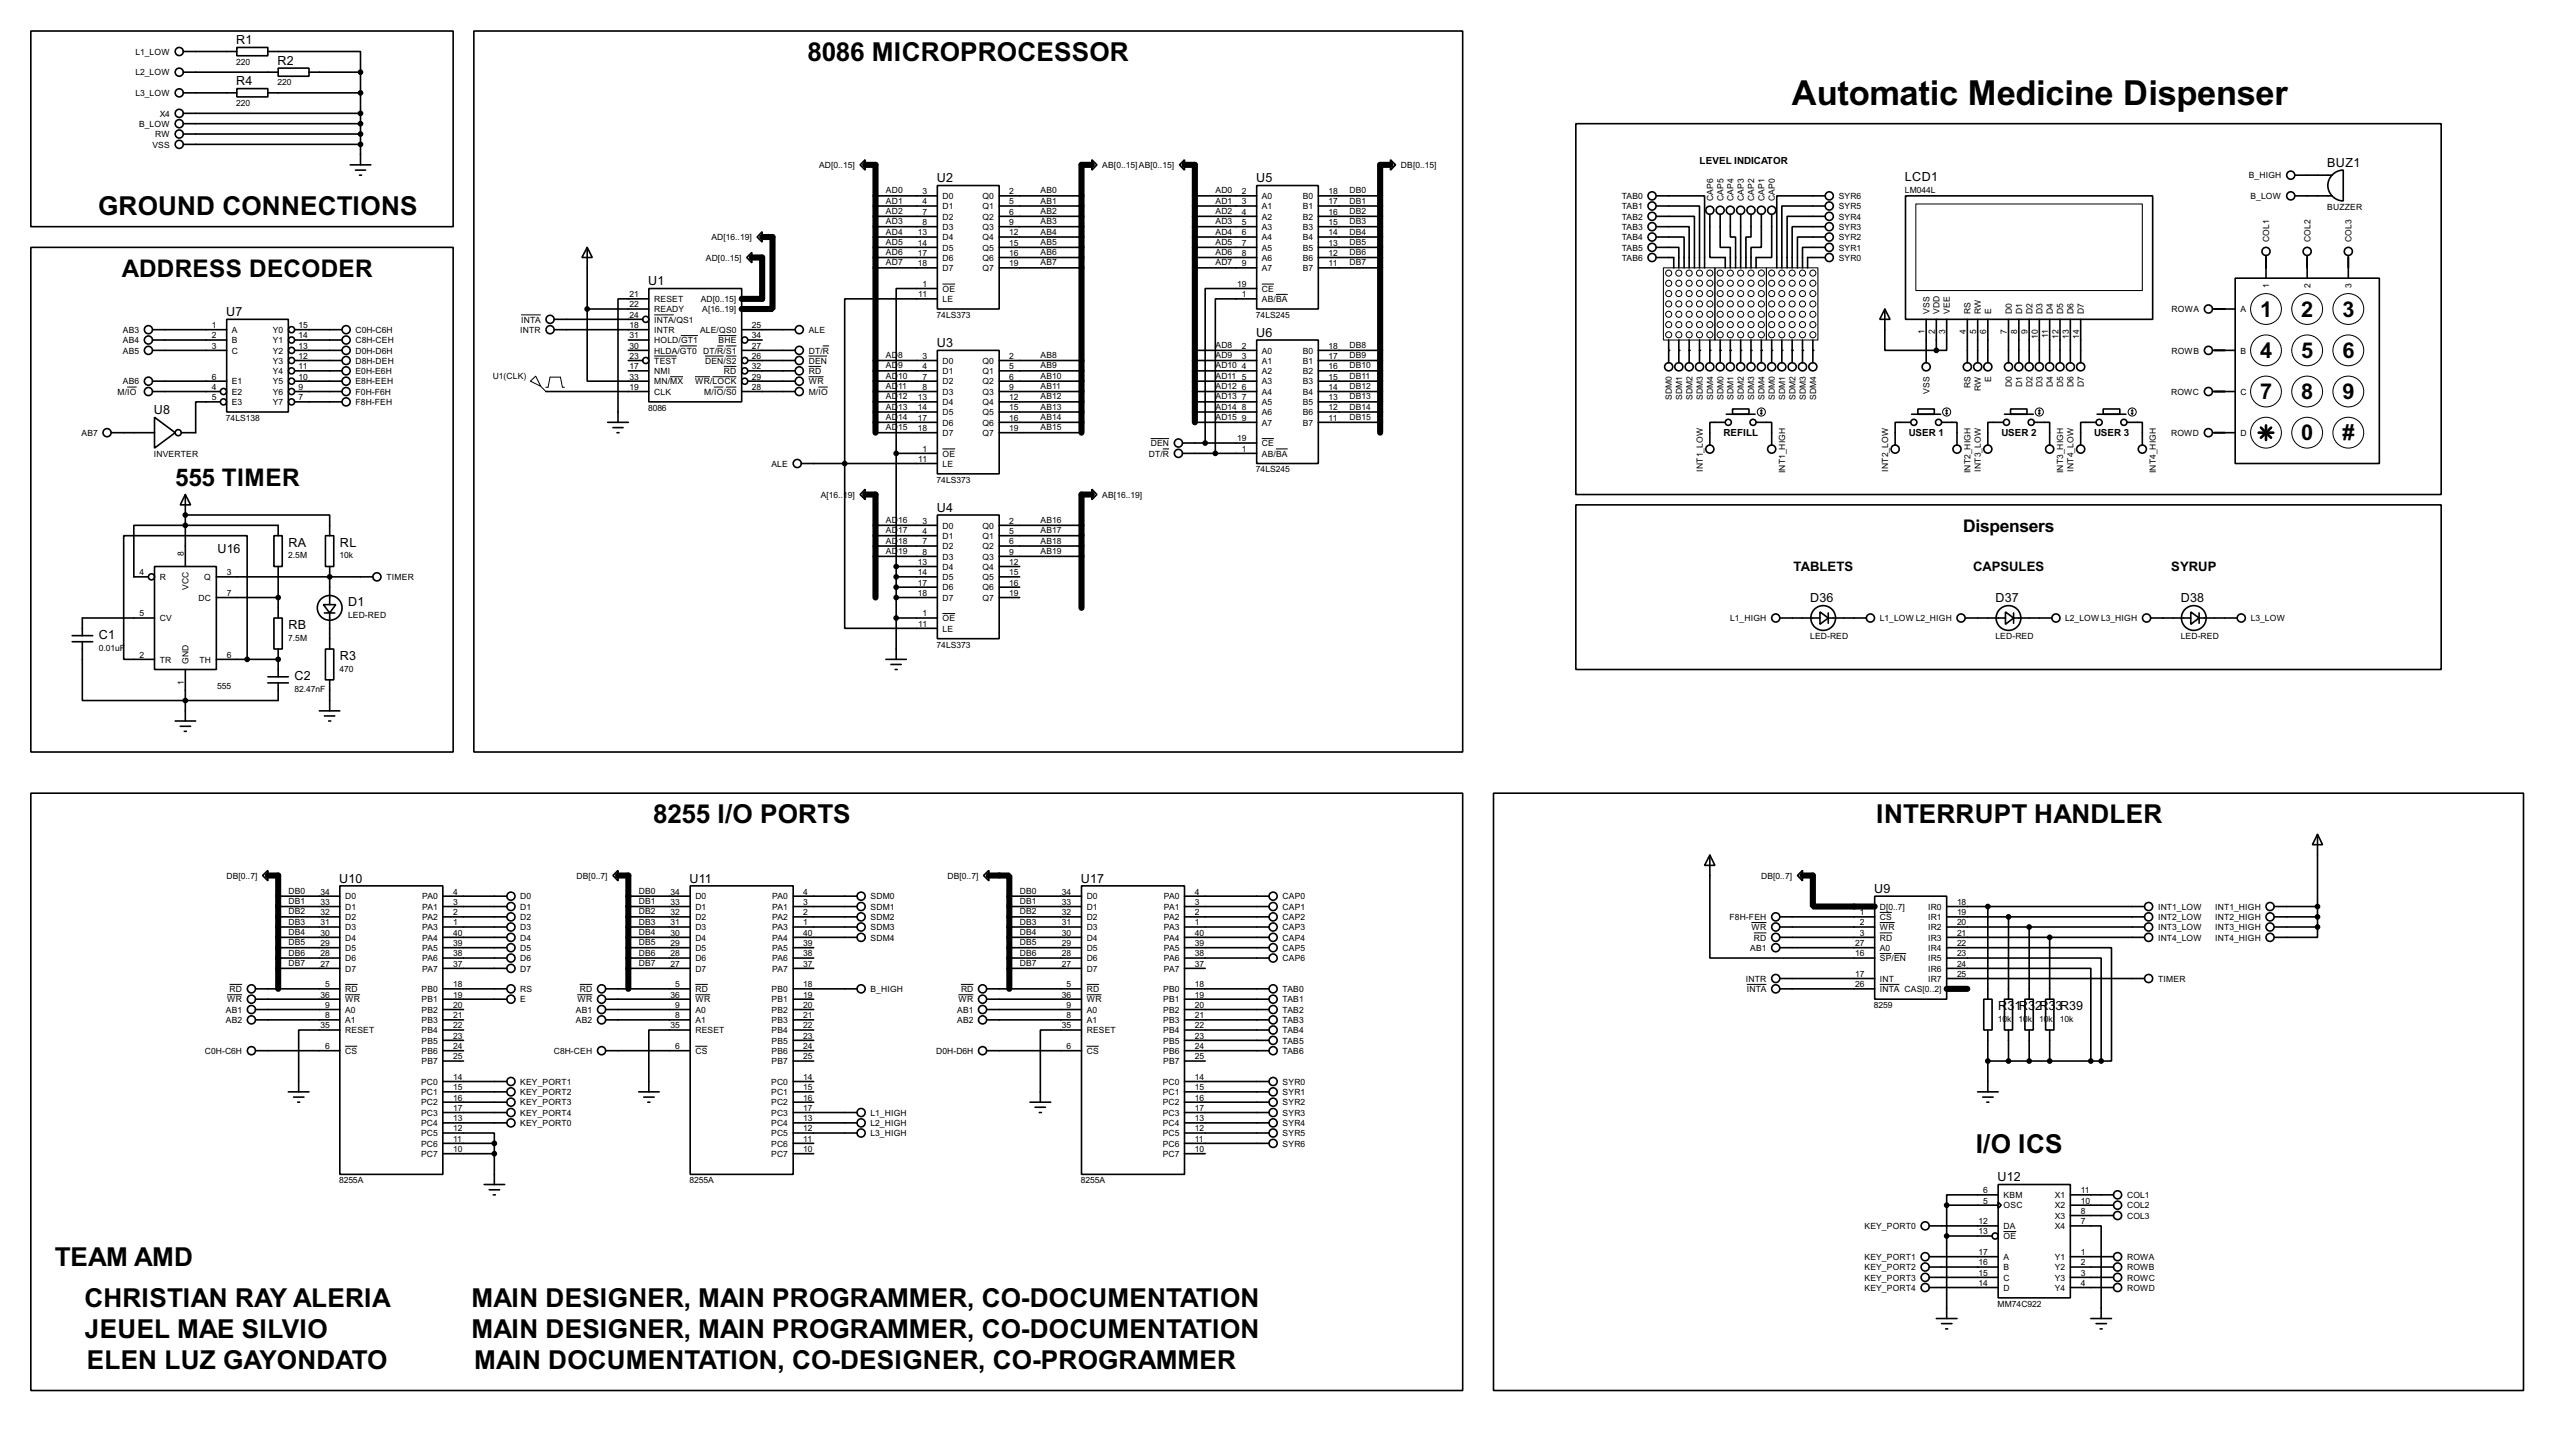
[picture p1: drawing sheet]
<svg xmlns="http://www.w3.org/2000/svg" width="635mm" height="353mm" viewBox="0 0 635 353" stroke-linecap="round" stroke-linejoin="round" font-family="sans-serif">
<defs><g id="words">
<text font-size="9.5" x="441.8" y="26">Automatic Medicine Dispenser</text>
<g font-size="7.2">
<text x="199.2" y="15">8086 MICROPROCESSOR</text>
<text x="24.2" y="53.1">GROUND CONNECTIONS</text>
<text x="161.1" y="203">8255 I/O PORTS</text>
<text x="462.7" y="203">INTERRUPT HANDLER</text>
<text x="487.2" y="284.3">I/O ICS</text>
<text x="13.5" y="312.2">TEAM AMD</text>
<text x="20.8" y="322.4">CHRISTIAN RAY ALERIA</text>
<text x="116.3" y="322.4">MAIN DESIGNER, MAIN PROGRAMMER, CO-DOCUMENTATION</text>
<text x="21" y="330">JEUEL MAE SILVIO</text>
<text x="116.3" y="330">MAIN DESIGNER, MAIN PROGRAMMER, CO-DOCUMENTATION</text>
<text x="21.4" y="337.6">ELEN LUZ GAYONDATO</text>
<text x="117" y="337.6">MAIN DOCUMENTATION, CO-DESIGNER, CO-PROGRAMMER</text>
</g>
<g font-size="6.7">
<text x="30.1" y="68.2">ADDRESS DECODER</text>
<text x="43.2" y="119.8">555 TIMER</text>
</g>
<g font-size="6">
<text x="557.4" y="78.1">1</text>
<text x="567.5" y="78.1">2</text>
<text x="577.7" y="78.1">3</text>
<text x="557.4" y="88.3">4</text>
<text x="567.5" y="88.3">5</text>
<text x="577.7" y="88.3">6</text>
<text x="557.4" y="98.5">7</text>
<text x="567.5" y="98.5">8</text>
<text x="577.7" y="98.5">9</text>
<text x="567.5" y="108.6">0</text>
<text x="577.7" y="108.6">#</text>
</g>
<text font-size="4.8" x="484.1" y="131.1">Dispensers</text>
<g font-size="3.6">
<text x="442.3" y="140.9">TABLETS</text>
<text x="486.6" y="140.9">CAPSULES</text>
<text x="535.5" y="140.9">SYRUP</text>
</g>
<g font-size="3.5">
<text x="58.3" y="10.9">R1</text>
<text x="68.5" y="16">R2</text>
<text x="58.3" y="21.1">R4</text>
<text x="573.9" y="41.2">BUZ1</text>
<text x="231" y="45">U2</text>
<text x="309.8" y="45">U5</text>
<text x="469.8" y="44.7">LCD1</text>
<text x="159.9" y="70.4">U1</text>
<text x="55.8" y="78">U7</text>
<text x="309.8" y="83.1">U6</text>
<text x="231" y="85.6">U3</text>
<text x="38" y="102.1">U8</text>
<text x="231" y="126.2">U4</text>
<text x="53.6" y="136.4">U16</text>
<text x="71.1" y="134.8">RA</text>
<text x="83.8" y="134.8">RL</text>
<text x="85.9" y="149.6">D1</text>
<text x="446.4" y="148.6">D36</text>
<text x="492.1" y="148.6">D37</text>
<text x="537.8" y="148.6">D38</text>
<text x="71.1" y="155.1">RB</text>
<text x="24.4" y="157.7">C1</text>
<text x="72.7" y="167.8">C2</text>
<text x="83.8" y="162.8">R3</text>
<text x="83.7" y="217.7">U10</text>
<text x="170.1" y="217.7">U11</text>
<text x="266.6" y="217.7">U17</text>
<text x="462.2" y="220.2">U9</text>
<text x="492.8" y="249.1">R</text>
<text x="495.1" y="249.1">3</text>
<text x="496.8" y="249.1">1R</text>
<text x="500.2" y="249.1">3</text>
<text x="501.9" y="249.1">2R</text>
<text x="505.2" y="249.1">3</text>
<text x="506.9" y="249.1">3R39</text>
<text x="492.6" y="291.3">U12</text>
</g>
<g font-size="2.7">
<text x="419.1" y="40.3">LEVEL INDICATOR</text>
<text x="425" y="107.6">REFILL</text>
<text x="470.7" y="107.6">USER 1</text>
<text x="493.5" y="107.6">USER 2</text>
<text x="516.4" y="107.6">USER 3</text>
</g>
<g font-size="2.4">
<text x="33.4" y="13.5">L1_LOW</text>
<text x="58.2" y="15.9">220</text>
<text x="33.4" y="18.6">L2_LOW</text>
<text x="33.4" y="23.7">L3_LOW</text>
<text x="68.4" y="21">220</text>
<text x="39.4" y="28.8">X4</text>
<text x="58.2" y="26.1">220</text>
<text x="34.3" y="31.3">B_LOW</text>
<text x="38.2" y="33.9">RW</text>
<text x="37.6" y="36.4">VSS</text>
<text x="202" y="41.5">AD[0..15]</text>
<text x="271.8" y="41.5">AB[0..15]AB[0..15]</text>
<text x="345.5" y="41.5">DB[0..15]</text>
<text x="218.5" y="47.7">AD0</text>
<text x="227.5" y="47.9">3</text>
<text x="248.9" y="47.9">2</text>
<text x="256.6" y="47.7">AB0</text>
<text x="299.7" y="47.7">AD0</text>
<text x="306.2" y="47.9">2</text>
<text x="327.7" y="47.9">18</text>
<text x="332.8" y="47.7">DB0</text>
<text x="469.7" y="47.6">LM044L</text>
<text x="554.6" y="44">B_HIGH</text>
<text x="218.5" y="50.2">AD1</text>
<text x="218.5" y="52.8">AD2</text>
<text x="227.5" y="50.4">4</text>
<text x="227.5" y="52.9">7</text>
<text x="232.4" y="49.1">D0</text>
<text x="232.4" y="51.6">D1</text>
<text x="242.3" y="49.1">Q0</text>
<text x="242.3" y="51.6">Q1</text>
<text x="248.9" y="50.4">5</text>
<text x="248.9" y="52.9">6</text>
<text x="256.6" y="50.2">AB1</text>
<text x="256.6" y="52.8">AB2</text>
<text x="299.7" y="50.2">AD1</text>
<text x="299.7" y="52.8">AD2</text>
<text x="306.2" y="50.4">3</text>
<text x="306.2" y="52.9">4</text>
<text x="311.2" y="49.1">A0</text>
<text x="311.2" y="51.6">A1</text>
<text x="321.3" y="49.1">B0</text>
<text x="321.3" y="51.6">B1</text>
<text x="327.7" y="50.4">17</text>
<text x="327.7" y="52.9">16</text>
<text x="332.8" y="50.2">DB1</text>
<text x="332.8" y="52.8">DB2</text>
<text x="399.9" y="51.6">TAB1</text>
<text x="399.9" y="49.1">TAB0</text>
<text x="422.5" y="49.5" transform="rotate(-90 422.5 49.5)">CAP6</text>
<text x="425" y="49.5" transform="rotate(-90 425 49.5)">CAP5</text>
<text x="427.5" y="49.5" transform="rotate(-90 427.5 49.5)">CAP4</text>
<text x="430.1" y="49.5" transform="rotate(-90 430.1 49.5)">CAP3</text>
<text x="432.6" y="49.5" transform="rotate(-90 432.6 49.5)">CAP2</text>
<text x="435.2" y="49.5" transform="rotate(-90 435.2 49.5)">CAP1</text>
<text x="437.7" y="49.5" transform="rotate(-90 437.7 49.5)">CAP0</text>
<text x="453.4" y="49.1">SYR6</text>
<text x="453.4" y="51.6">SYR5</text>
<text x="555" y="49.1">B_LOW</text>
<text x="573.9" y="51.8">BUZZER</text>
<text x="175.4" y="59.3">AD[16..19]</text>
<text x="218.5" y="55.3">AD3</text>
<text x="218.5" y="57.9">AD4</text>
<text x="226.3" y="58.1">13</text>
<text x="227.5" y="55.5">8</text>
<text x="232.4" y="54.2">D2</text>
<text x="232.4" y="56.7">D3</text>
<text x="232.4" y="59.3">D4</text>
<text x="242.3" y="54.2">Q2</text>
<text x="242.3" y="56.7">Q3</text>
<text x="242.3" y="59.3">Q4</text>
<text x="248.9" y="55.5">9</text>
<text x="248.9" y="58.1">12</text>
<text x="256.6" y="55.3">AB3</text>
<text x="256.6" y="57.9">AB4</text>
<text x="299.7" y="55.3">AD3</text>
<text x="299.7" y="57.9">AD4</text>
<text x="306.2" y="55.5">5</text>
<text x="306.2" y="58.1">6</text>
<text x="311.2" y="54.2">A2</text>
<text x="311.2" y="56.7">A3</text>
<text x="311.2" y="59.3">A4</text>
<text x="321.3" y="54.2">B2</text>
<text x="321.3" y="56.7">B3</text>
<text x="321.3" y="59.3">B4</text>
<text x="327.7" y="55.5">15</text>
<text x="327.7" y="58.1">14</text>
<text x="332.8" y="55.3">DB3</text>
<text x="332.8" y="57.9">DB4</text>
<text x="399.9" y="59.3">TAB4</text>
<text x="399.9" y="56.7">TAB3</text>
<text x="399.9" y="54.2">TAB2</text>
<text x="453.4" y="54.2">SYR4</text>
<text x="453.4" y="56.7">SYR3</text>
<text x="453.4" y="59.3">SYR2</text>
<text x="559.6" y="59.7" transform="rotate(-90 559.6 59.7)">COL1</text>
<text x="569.8" y="59.7" transform="rotate(-90 569.8 59.7)">COL2</text>
<text x="579.9" y="59.7" transform="rotate(-90 579.9 59.7)">COL3</text>
<text x="174.1" y="64.3">AD[0..15]</text>
<text x="218.5" y="60.4">AD5</text>
<text x="218.5" y="62.9">AD6</text>
<text x="218.5" y="65.5">AD7</text>
<text x="226.3" y="60.6">14</text>
<text x="226.3" y="63.1">17</text>
<text x="226.3" y="65.6">18</text>
<text x="232.4" y="61.8">D5</text>
<text x="232.4" y="64.3">D6</text>
<text x="242.3" y="61.8">Q5</text>
<text x="242.3" y="64.3">Q6</text>
<text x="248.9" y="60.6">15</text>
<text x="248.9" y="63.1">16</text>
<text x="248.9" y="65.6">19</text>
<text x="256.6" y="60.4">AB5</text>
<text x="256.6" y="62.9">AB6</text>
<text x="256.6" y="65.5">AB7</text>
<text x="299.7" y="60.4">AD5</text>
<text x="299.7" y="62.9">AD6</text>
<text x="299.7" y="65.5">AD7</text>
<text x="306.2" y="60.6">7</text>
<text x="306.2" y="63.1">8</text>
<text x="306.2" y="65.6">9</text>
<text x="311.2" y="61.8">A5</text>
<text x="311.2" y="64.3">A6</text>
<text x="321.3" y="61.8">B5</text>
<text x="321.3" y="64.3">B6</text>
<text x="327.7" y="60.6">13</text>
<text x="327.7" y="63.1">12</text>
<text x="327.7" y="65.6">11</text>
<text x="332.8" y="60.4">DB5</text>
<text x="332.8" y="62.9">DB6</text>
<text x="332.8" y="65.5">DB7</text>
<text x="399.9" y="61.8">TAB5</text>
<text x="399.9" y="64.3">TAB6</text>
<text x="453.4" y="61.8">SYR1</text>
<text x="453.4" y="64.3">SYR0</text>
<text x="227.5" y="70.8">1</text>
<text x="232.4" y="66.9">D7</text>
<text x="232.4" y="72">OE</text>
<text x="242.3" y="66.9">Q7</text>
<text x="305.1" y="70.8">19</text>
<text x="311.2" y="66.9">A7</text>
<text x="311.2" y="72">CE</text>
<text x="321.3" y="66.9">B7</text>
<text x="559.6" y="71" transform="rotate(-90 559.6 71)">1</text>
<text x="569.8" y="71" transform="rotate(-90 569.8 71)">2</text>
<text x="579.9" y="71" transform="rotate(-90 579.9 71)">3</text>
<text x="155.2" y="75.8">22</text>
<text x="155.2" y="73.3">21</text>
<text x="161.3" y="77">READY</text>
<text x="161.3" y="74.5">RESET</text>
<text x="172.8" y="74.5">AD[0..15]</text>
<text x="173.2" y="77">A[16..19]</text>
<text x="226.5" y="73.3">11</text>
<text x="232.4" y="74.5">LE</text>
<text x="306.2" y="73.3">1</text>
<text x="311.2" y="74.5">AB/BA</text>
<text x="475.8" y="77.5" transform="rotate(-90 475.8 77.5)">VSS</text>
<text x="478.3" y="77.5" transform="rotate(-90 478.3 77.5)">VDD</text>
<text x="480.9" y="77.5" transform="rotate(-90 480.9 77.5)">VEE</text>
<text x="486" y="77.5" transform="rotate(-90 486 77.5)">RS</text>
<text x="488.5" y="77.5" transform="rotate(-90 488.5 77.5)">RW</text>
<text x="491" y="77.5" transform="rotate(-90 491 77.5)">E</text>
<text x="496.1" y="77.5" transform="rotate(-90 496.1 77.5)">D0</text>
<text x="498.7" y="77.5" transform="rotate(-90 498.7 77.5)">D1</text>
<text x="501.2" y="77.5" transform="rotate(-90 501.2 77.5)">D2</text>
<text x="503.7" y="77.5" transform="rotate(-90 503.7 77.5)">D3</text>
<text x="506.3" y="77.5" transform="rotate(-90 506.3 77.5)">D4</text>
<text x="508.8" y="77.5" transform="rotate(-90 508.8 77.5)">D5</text>
<text x="511.4" y="77.5" transform="rotate(-90 511.4 77.5)">D6</text>
<text x="513.9" y="77.5" transform="rotate(-90 513.9 77.5)">D7</text>
<text x="535.5" y="77">ROWA</text>
<text x="552.5" y="77">A</text>
<text x="30.3" y="82.1">AB3</text>
<text x="52.2" y="80.9">1</text>
<text x="52.2" y="83.5">2</text>
<text x="57.2" y="82.1">A</text>
<text x="67.3" y="82.1">Y0</text>
<text x="73.7" y="80.9">15</text>
<text x="73.7" y="83.5">14</text>
<text x="87.7" y="82.1">C0H-C6H</text>
<text x="128.3" y="82.1">INTR</text>
<text x="128.5" y="79.6">INTA</text>
<text x="155.2" y="80.9">18</text>
<text x="155.2" y="83.5">31</text>
<text x="155.2" y="78.3">24</text>
<text x="161.3" y="82.1">INTR</text>
<text x="161.3" y="79.6">INTA/QS1</text>
<text x="172.6" y="82.1">ALE/QS0</text>
<text x="185.4" y="80.9">25</text>
<text x="185.4" y="83.5">34</text>
<text x="199.4" y="82.1">ALE</text>
<text x="231" y="78.4">74LS373</text>
<text x="309.7" y="78.4">74LS245</text>
<text x="474.6" y="82.5" transform="rotate(-90 474.6 82.5)">1</text>
<text x="477.1" y="82.5" transform="rotate(-90 477.1 82.5)">2</text>
<text x="479.7" y="82.5" transform="rotate(-90 479.7 82.5)">3</text>
<text x="484.8" y="82.5" transform="rotate(-90 484.8 82.5)">4</text>
<text x="487.3" y="82.5" transform="rotate(-90 487.3 82.5)">5</text>
<text x="489.8" y="82.5" transform="rotate(-90 489.8 82.5)">6</text>
<text x="494.9" y="82.5" transform="rotate(-90 494.9 82.5)">7</text>
<text x="497.5" y="82.5" transform="rotate(-90 497.5 82.5)">8</text>
<text x="500" y="82.5" transform="rotate(-90 500 82.5)">9</text>
<text x="502.5" y="83.6" transform="rotate(-90 502.5 83.6)">10</text>
<text x="505.1" y="83.5" transform="rotate(-90 505.1 83.5)">11</text>
<text x="507.6" y="83.6" transform="rotate(-90 507.6 83.6)">12</text>
<text x="510.2" y="83.6" transform="rotate(-90 510.2 83.6)">13</text>
<text x="512.7" y="83.6" transform="rotate(-90 512.7 83.6)">14</text>
<text x="30.3" y="84.7">AB4</text>
<text x="30.3" y="87.2">AB5</text>
<text x="52.2" y="86">3</text>
<text x="57.2" y="84.7">B</text>
<text x="57.2" y="87.2">C</text>
<text x="67.3" y="84.7">Y1</text>
<text x="67.3" y="87.2">Y2</text>
<text x="67.3" y="89.7">Y3</text>
<text x="73.7" y="86">13</text>
<text x="73.7" y="88.5">12</text>
<text x="87.7" y="84.7">C8H-CEH</text>
<text x="87.7" y="87.2">D0H-D6H</text>
<text x="87.7" y="89.7">D8H-DEH</text>
<text x="155.2" y="86">30</text>
<text x="155.2" y="88.5">23</text>
<text x="161.3" y="84.7">HOLD/GT1</text>
<text x="161.3" y="87.2">HLDA/GT0 DT/R/S1</text>
<text x="161.3" y="89.7">TEST</text>
<text x="173.9" y="89.7">DEN/S2</text>
<text x="177.2" y="84.7">BHE</text>
<text x="185.4" y="86">27</text>
<text x="185.4" y="88.5">26</text>
<text x="199.4" y="87.2">DT/R</text>
<text x="199.4" y="89.7">DEN</text>
<text x="218.5" y="88.3">AD</text>
<text x="221.5" y="88.3">8</text>
<text x="227.5" y="88.5">3</text>
<text x="232.4" y="89.7">D0</text>
<text x="242.3" y="89.7">Q0</text>
<text x="248.9" y="88.5">2</text>
<text x="256.6" y="88.3">AB8</text>
<text x="299.7" y="85.8">AD8</text>
<text x="299.7" y="88.3">AD9</text>
<text x="306.2" y="86">2</text>
<text x="306.2" y="88.5">3</text>
<text x="311.2" y="87.2">A0</text>
<text x="311.2" y="89.7">A1</text>
<text x="321.3" y="87.2">B0</text>
<text x="321.3" y="89.7">B1</text>
<text x="327.7" y="86">18</text>
<text x="327.7" y="88.5">17</text>
<text x="332.8" y="85.8">DB8</text>
<text x="332.8" y="88.3">DB9</text>
<text x="535.5" y="87.2">ROWB</text>
<text x="552.5" y="87.2">B</text>
<text x="30.3" y="94.8">AB6</text>
<text x="52.2" y="93.6">6</text>
<text x="57.2" y="94.8">E1</text>
<text x="67.3" y="92.3">Y4</text>
<text x="67.3" y="94.8">Y5</text>
<text x="73.7" y="91">11</text>
<text x="73.7" y="93.6">10</text>
<text x="87.7" y="92.3">E0H-E6H</text>
<text x="87.7" y="94.8">E8H-EEH</text>
<text x="121.5" y="93.6">U1(CLK)</text>
<text x="155.2" y="91">17</text>
<text x="155.2" y="93.6">33</text>
<text x="161.3" y="92.3">NMI</text>
<text x="161.3" y="94.8">MN/MX</text>
<text x="171.4" y="94.8">WR/LOCK</text>
<text x="178.5" y="92.3">RD</text>
<text x="185.4" y="91">32</text>
<text x="185.4" y="93.6">29</text>
<text x="199.4" y="92.3">RD</text>
<text x="199.4" y="94.8">WR</text>
<text x="218.5" y="90.9">AD</text>
<text x="218.5" y="93.4">AD</text>
<text x="218.5" y="96">AD</text>
<text x="221.5" y="90.9">9</text>
<text x="221.5" y="93.4">10</text>
<text x="221.5" y="96">11</text>
<text x="227.5" y="91">4</text>
<text x="227.5" y="93.6">7</text>
<text x="232.4" y="92.3">D1</text>
<text x="232.4" y="94.8">D2</text>
<text x="242.3" y="92.3">Q1</text>
<text x="242.3" y="94.8">Q2</text>
<text x="248.9" y="91">5</text>
<text x="248.9" y="93.6">6</text>
<text x="256.6" y="90.9">AB9</text>
<text x="256.6" y="93.4">AB10</text>
<text x="256.6" y="96">AB11</text>
<text x="299.7" y="90.9">AD10</text>
<text x="299.7" y="93.4">AD11</text>
<text x="299.7" y="96">AD12</text>
<text x="306.2" y="91">4</text>
<text x="306.2" y="93.6">5</text>
<text x="311.2" y="92.3">A2</text>
<text x="311.2" y="94.8">A3</text>
<text x="321.3" y="92.3">B2</text>
<text x="321.3" y="94.8">B3</text>
<text x="327.7" y="91">16</text>
<text x="327.7" y="93.6">15</text>
<text x="332.8" y="90.9">DB10</text>
<text x="332.8" y="93.4">DB11</text>
<text x="332.8" y="96">DB12</text>
<text x="486" y="95.7" transform="rotate(-90 486 95.7)">RS</text>
<text x="491" y="94.2" transform="rotate(-90 491 94.2)">E</text>
<text x="496.1" y="95.4" transform="rotate(-90 496.1 95.4)">D0</text>
<text x="498.7" y="95.4" transform="rotate(-90 498.7 95.4)">D1</text>
<text x="501.2" y="95.4" transform="rotate(-90 501.2 95.4)">D2</text>
<text x="503.7" y="95.4" transform="rotate(-90 503.7 95.4)">D3</text>
<text x="506.3" y="95.4" transform="rotate(-90 506.3 95.4)">D4</text>
<text x="508.8" y="95.4" transform="rotate(-90 508.8 95.4)">D5</text>
<text x="511.4" y="95.4" transform="rotate(-90 511.4 95.4)">D6</text>
<text x="513.9" y="95.4" transform="rotate(-90 513.9 95.4)">D7</text>
<text x="29" y="97.4">M/IO</text>
<text x="52.2" y="96.2">4</text>
<text x="52.2" y="98.7">5</text>
<text x="57.2" y="97.4">E2</text>
<text x="57.2" y="99.9">E3</text>
<text x="67.3" y="97.4">Y6</text>
<text x="67.3" y="99.9">Y7</text>
<text x="73.7" y="96.2">9</text>
<text x="73.7" y="98.7">7</text>
<text x="87.7" y="97.4">F0H-F6H</text>
<text x="87.7" y="99.9">F8H-FEH</text>
<text x="155.2" y="96.2">19</text>
<text x="159.8" y="101.3">8086</text>
<text x="161.3" y="97.4">CLK</text>
<text x="173.7" y="97.4">M/IO/S0</text>
<text x="185.4" y="96.2">28</text>
<text x="199.4" y="97.4">M/IO</text>
<text x="218.5" y="98.5">AD</text>
<text x="218.5" y="101">AD</text>
<text x="221.5" y="98.5">12</text>
<text x="221.5" y="101">13</text>
<text x="226.3" y="98.7">13</text>
<text x="226.3" y="101.2">14</text>
<text x="227.5" y="96.2">8</text>
<text x="232.4" y="97.4">D3</text>
<text x="232.4" y="99.9">D4</text>
<text x="242.3" y="97.4">Q3</text>
<text x="242.3" y="99.9">Q4</text>
<text x="248.9" y="96.2">9</text>
<text x="248.9" y="98.7">12</text>
<text x="248.9" y="101.2">15</text>
<text x="256.6" y="98.5">AB12</text>
<text x="256.6" y="101">AB13</text>
<text x="299.7" y="98.5">AD13</text>
<text x="299.7" y="101">AD14</text>
<text x="306.2" y="96.2">6</text>
<text x="306.2" y="98.7">7</text>
<text x="306.2" y="101.2">8</text>
<text x="311.2" y="97.4">A4</text>
<text x="311.2" y="99.9">A5</text>
<text x="321.3" y="97.4">B4</text>
<text x="321.3" y="99.9">B5</text>
<text x="327.7" y="96.2">14</text>
<text x="327.7" y="98.7">13</text>
<text x="327.7" y="101.2">12</text>
<text x="332.8" y="98.5">DB13</text>
<text x="332.8" y="101">DB14</text>
<text x="412.3" y="98.7" transform="rotate(-90 412.3 98.7)">SDM0</text>
<text x="414.8" y="98.7" transform="rotate(-90 414.8 98.7)">SDM1</text>
<text x="417.4" y="98.7" transform="rotate(-90 417.4 98.7)">SDM2</text>
<text x="419.9" y="98.7" transform="rotate(-90 419.9 98.7)">SDM3</text>
<text x="422.5" y="98.7" transform="rotate(-90 422.5 98.7)">SDM4</text>
<text x="425" y="98.7" transform="rotate(-90 425 98.7)">SDM0</text>
<text x="427.5" y="98.7" transform="rotate(-90 427.5 98.7)">SDM1</text>
<text x="430.1" y="98.7" transform="rotate(-90 430.1 98.7)">SDM2</text>
<text x="432.6" y="98.7" transform="rotate(-90 432.6 98.7)">SDM3</text>
<text x="435.2" y="98.7" transform="rotate(-90 435.2 98.7)">SDM4</text>
<text x="437.7" y="98.7" transform="rotate(-90 437.7 98.7)">SDM0</text>
<text x="440.2" y="98.7" transform="rotate(-90 440.2 98.7)">SDM1</text>
<text x="442.8" y="98.7" transform="rotate(-90 442.8 98.7)">SDM2</text>
<text x="445.3" y="98.7" transform="rotate(-90 445.3 98.7)">SDM3</text>
<text x="447.9" y="98.7" transform="rotate(-90 447.9 98.7)">SDM4</text>
<text x="475.8" y="97.1" transform="rotate(-90 475.8 97.1)">VSS</text>
<text x="488.5" y="96.4" transform="rotate(-90 488.5 96.4)">RW</text>
<text x="535.4" y="97.4">ROWC</text>
<text x="552.5" y="97.4">C</text>
<text x="20.1" y="107.5">AB7</text>
<text x="55.7" y="103.8">74LS138</text>
<text x="218.5" y="103.6">AD</text>
<text x="218.5" y="106.1">AD</text>
<text x="221.5" y="103.6">14</text>
<text x="221.5" y="106.1">15</text>
<text x="226.3" y="103.7">17</text>
<text x="226.3" y="106.3">18</text>
<text x="232.4" y="102.4">D5</text>
<text x="232.4" y="105">D6</text>
<text x="232.4" y="107.5">D7</text>
<text x="242.3" y="102.4">Q5</text>
<text x="242.3" y="105">Q6</text>
<text x="242.3" y="107.5">Q7</text>
<text x="248.9" y="103.7">16</text>
<text x="248.9" y="106.3">19</text>
<text x="256.6" y="106.1">AB15</text>
<text x="256.6" y="103.6">AB14</text>
<text x="299.7" y="103.6">AD15</text>
<text x="306.2" y="103.7">9</text>
<text x="311.2" y="102.4">A6</text>
<text x="311.2" y="105">A7</text>
<text x="321.3" y="102.4">B6</text>
<text x="321.3" y="105">B7</text>
<text x="327.7" y="103.7">11</text>
<text x="332.8" y="103.6">DB15</text>
<text x="535.4" y="107.5">ROWD</text>
<text x="552.5" y="107.5">D</text>
<text x="37.9" y="112.7">INVERTER</text>
<text x="226.5" y="113.9">11</text>
<text x="227.5" y="111.4">1</text>
<text x="232.4" y="112.6">OE</text>
<text x="283.3" y="112.6">DT/R</text>
<text x="283.8" y="110.1">DEN</text>
<text x="305.1" y="108.9">19</text>
<text x="306.2" y="111.4">1</text>
<text x="311.2" y="110.1">CE</text>
<text x="311.2" y="112.6">AB/BA</text>
<text x="190.2" y="115.1">ALE</text>
<text x="231" y="119.1">74LS373</text>
<text x="232.4" y="115.1">LE</text>
<text x="309.7" y="116.5">74LS245</text>
<text x="419.9" y="116.3" transform="rotate(-90 419.9 116.3)">INT1_LOW</text>
<text x="440.2" y="116.7" transform="rotate(-90 440.2 116.7)">INT1_HIGH</text>
<text x="465.6" y="116.3" transform="rotate(-90 465.6 116.3)">INT2_LOW</text>
<text x="486" y="116.7" transform="rotate(-90 486 116.7)">INT2_HIGH</text>
<text x="488.5" y="116.3" transform="rotate(-90 488.5 116.3)">INT3_LOW</text>
<text x="508.8" y="116.7" transform="rotate(-90 508.8 116.7)">INT3_HIGH</text>
<text x="511.4" y="116.3" transform="rotate(-90 511.4 116.3)">INT4_LOW</text>
<text x="531.7" y="116.7" transform="rotate(-90 531.7 116.7)">INT4_HIGH</text>
<text x="202.4" y="122.8">A[16..19]</text>
<text x="271.8" y="122.8">AB[16..19]</text>
<text x="218.5" y="129">AD</text>
<text x="218.5" y="131.5">AD</text>
<text x="221.5" y="129">16</text>
<text x="221.5" y="131.5">17</text>
<text x="227.5" y="129.1">3</text>
<text x="227.5" y="131.7">4</text>
<text x="232.4" y="130.4">D0</text>
<text x="242.3" y="130.4">Q0</text>
<text x="248.9" y="129.1">2</text>
<text x="248.9" y="131.7">5</text>
<text x="256.6" y="129">AB16</text>
<text x="256.6" y="131.5">AB17</text>
<text x="45.3" y="137.2" transform="rotate(-90 45.3 137.2)">8</text>
<text x="71.1" y="137.7">2.5M</text>
<text x="83.8" y="137.7">10k</text>
<text x="218.5" y="134.1">AD</text>
<text x="218.5" y="136.6">AD</text>
<text x="221.5" y="134.1">18</text>
<text x="221.5" y="136.6">19</text>
<text x="227.5" y="134.3">7</text>
<text x="227.5" y="136.8">8</text>
<text x="232.4" y="132.9">D1</text>
<text x="232.4" y="135.5">D2</text>
<text x="242.3" y="132.9">Q1</text>
<text x="242.3" y="135.5">Q2</text>
<text x="248.9" y="134.3">6</text>
<text x="248.9" y="136.8">9</text>
<text x="256.6" y="134.1">AB18</text>
<text x="256.6" y="136.6">AB19</text>
<text x="34.4" y="141.8">4</text>
<text x="39.4" y="143.1">R</text>
<text x="50.4" y="143.1">Q</text>
<text x="55.9" y="141.8">3</text>
<text x="95.3" y="143.1">TIMER</text>
<text x="226.3" y="139.3">13</text>
<text x="226.3" y="141.8">14</text>
<text x="232.4" y="138">D3</text>
<text x="232.4" y="140.5">D4</text>
<text x="232.4" y="143.1">D5</text>
<text x="242.3" y="138">Q3</text>
<text x="242.3" y="140.5">Q4</text>
<text x="242.3" y="143.1">Q5</text>
<text x="248.9" y="139.3">12</text>
<text x="248.9" y="141.8">15</text>
<text x="46.5" y="145.5" transform="rotate(-90 46.5 145.5)">VCC</text>
<text x="49" y="148.2">DC</text>
<text x="55.9" y="147">7</text>
<text x="226.3" y="144.4">17</text>
<text x="226.3" y="147">18</text>
<text x="232.4" y="145.6">D6</text>
<text x="232.4" y="148.2">D7</text>
<text x="242.3" y="145.6">Q6</text>
<text x="242.3" y="148.2">Q7</text>
<text x="248.9" y="144.4">16</text>
<text x="248.9" y="147">19</text>
<text x="34.4" y="152">5</text>
<text x="39.4" y="153.2">CV</text>
<text x="85.8" y="152.4">LED-RED</text>
<text x="226.5" y="154.5">11</text>
<text x="227.5" y="152">1</text>
<text x="232.4" y="153.2">OE</text>
<text x="232.4" y="155.8">LE</text>
<text x="426.7" y="153.2">L1_HIGH</text>
<text x="463.6" y="153.2">L1_LOW L2_HIGH</text>
<text x="509.3" y="153.2">L2_LOW L3_HIGH</text>
<text x="555" y="153.2">L3_LOW</text>
<text x="24.4" y="160.6">0.01uF</text>
<text x="71.1" y="158">7.5M</text>
<text x="231" y="159.7">74LS373</text>
<text x="446.4" y="157.7">LED-RED</text>
<text x="492.1" y="157.7">LED-RED</text>
<text x="537.8" y="157.7">LED-RED</text>
<text x="34.4" y="162.2">2</text>
<text x="39.4" y="163.4">TR</text>
<text x="46.5" y="163.8" transform="rotate(-90 46.5 163.8)">GND</text>
<text x="49.2" y="163.4">TH</text>
<text x="55.9" y="162.2">6</text>
<text x="83.8" y="165.7">470</text>
<text x="45.3" y="168.8" transform="rotate(-90 45.3 168.8)">1</text>
<text x="53.6" y="169.9">555</text>
<text x="72.6" y="170.7">82.47nF</text>
<text x="55.8" y="216.7">DB[0..7]</text>
<text x="71.1" y="220.4">DB0</text>
<text x="79" y="220.6">34</text>
<text x="85.1" y="221.8">D0</text>
<text x="104.1" y="221.8">PA0</text>
<text x="111.8" y="220.6">4</text>
<text x="128.3" y="221.8">D0</text>
<text x="142.2" y="216.7">DB[0..7]</text>
<text x="157.5" y="220.4">DB0</text>
<text x="165.4" y="220.6">34</text>
<text x="171.5" y="221.8">D0</text>
<text x="190.4" y="221.8">PA0</text>
<text x="198.1" y="220.6">4</text>
<text x="214.7" y="221.8">SDM0</text>
<text x="233.6" y="216.7">DB[0..7]</text>
<text x="251.5" y="220.4">DB0</text>
<text x="261.9" y="220.6">34</text>
<text x="268" y="221.8">D0</text>
<text x="287" y="221.8">PA0</text>
<text x="294.7" y="220.6">4</text>
<text x="316.3" y="221.8">CAP0</text>
<text x="434.3" y="216.7">DB[0..7]</text>
<text x="71.1" y="223">DB1</text>
<text x="71.1" y="225.5">DB2</text>
<text x="79" y="223.2">33</text>
<text x="79" y="225.7">32</text>
<text x="85.1" y="224.4">D1</text>
<text x="85.1" y="226.9">D2</text>
<text x="104.1" y="224.4">PA1</text>
<text x="104.1" y="226.9">PA2</text>
<text x="111.8" y="223.2">3</text>
<text x="111.8" y="225.7">2</text>
<text x="128.3" y="224.4">D1</text>
<text x="128.3" y="226.9">D2</text>
<text x="157.5" y="223">DB1</text>
<text x="157.5" y="225.5">DB2</text>
<text x="165.4" y="223.2">33</text>
<text x="165.4" y="225.7">32</text>
<text x="171.5" y="224.4">D1</text>
<text x="171.5" y="226.9">D2</text>
<text x="190.4" y="224.4">PA1</text>
<text x="190.4" y="226.9">PA2</text>
<text x="198.1" y="223.2">3</text>
<text x="198.1" y="225.7">2</text>
<text x="214.7" y="224.4">SDM1</text>
<text x="214.7" y="226.9">SDM2</text>
<text x="251.5" y="223">DB1</text>
<text x="251.5" y="225.5">DB2</text>
<text x="261.9" y="223.2">33</text>
<text x="261.9" y="225.7">32</text>
<text x="268" y="224.4">D1</text>
<text x="268" y="226.9">D2</text>
<text x="287" y="224.4">PA1</text>
<text x="287" y="226.9">PA2</text>
<text x="294.7" y="223.2">3</text>
<text x="294.7" y="225.7">2</text>
<text x="316.3" y="224.4">CAP1</text>
<text x="316.3" y="226.9">CAP2</text>
<text x="426.5" y="226.9">F8H-FEH</text>
<text x="458.6" y="225.7">1</text>
<text x="463.6" y="226.9">CS</text>
<text x="463.6" y="224.4">D[0..7]</text>
<text x="475.5" y="224.4">IR0</text>
<text x="475.5" y="226.9">IR1</text>
<text x="482.6" y="223.2">18</text>
<text x="482.6" y="225.7">19</text>
<text x="532.2" y="224.4">INT1_LOW</text>
<text x="532.2" y="226.9">INT2_LOW</text>
<text x="546.3" y="224.4">INT1_HIGH</text>
<text x="546.3" y="226.9">INT2_HIGH</text>
<text x="71.1" y="228">DB3</text>
<text x="71.1" y="230.6">DB4</text>
<text x="71.1" y="233.1">DB5</text>
<text x="79" y="228.2">31</text>
<text x="79" y="230.8">30</text>
<text x="79" y="233.3">29</text>
<text x="85.1" y="229.4">D3</text>
<text x="85.1" y="232">D4</text>
<text x="104.1" y="229.4">PA3</text>
<text x="104.1" y="232">PA4</text>
<text x="111.8" y="228.2">1</text>
<text x="111.8" y="230.8">40</text>
<text x="111.8" y="233.3">39</text>
<text x="128.3" y="229.4">D3</text>
<text x="128.3" y="232">D4</text>
<text x="157.5" y="228">DB3</text>
<text x="157.5" y="230.6">DB4</text>
<text x="157.5" y="233.1">DB5</text>
<text x="165.4" y="228.2">31</text>
<text x="165.4" y="230.8">30</text>
<text x="165.4" y="233.3">29</text>
<text x="171.5" y="229.4">D3</text>
<text x="171.5" y="232">D4</text>
<text x="190.4" y="229.4">PA3</text>
<text x="190.4" y="232">PA4</text>
<text x="198.1" y="228.2">1</text>
<text x="198.1" y="230.8">40</text>
<text x="198.1" y="233.3">39</text>
<text x="214.7" y="229.4">SDM3</text>
<text x="214.7" y="232">SDM4</text>
<text x="251.5" y="228">DB3</text>
<text x="251.5" y="230.6">DB4</text>
<text x="251.5" y="233.1">DB5</text>
<text x="261.9" y="228.2">31</text>
<text x="261.9" y="230.8">30</text>
<text x="261.9" y="233.3">29</text>
<text x="268" y="229.4">D3</text>
<text x="268" y="232">D4</text>
<text x="287" y="229.4">PA3</text>
<text x="287" y="232">PA4</text>
<text x="294.7" y="228.2">1</text>
<text x="294.7" y="230.8">40</text>
<text x="294.7" y="233.3">39</text>
<text x="316.3" y="229.4">CAP3</text>
<text x="316.3" y="232">CAP4</text>
<text x="431.9" y="229.4">WR</text>
<text x="432.5" y="232">RD</text>
<text x="457.5" y="233.3">27</text>
<text x="458.6" y="228.2">2</text>
<text x="458.6" y="230.8">3</text>
<text x="463.6" y="229.4">WR</text>
<text x="463.6" y="232">RD</text>
<text x="475.5" y="229.4">IR2</text>
<text x="475.5" y="232">IR3</text>
<text x="482.6" y="228.2">20</text>
<text x="482.6" y="230.8">21</text>
<text x="482.6" y="233.3">22</text>
<text x="532.2" y="229.4">INT3_LOW</text>
<text x="532.2" y="232">INT4_LOW</text>
<text x="546.3" y="229.4">INT3_HIGH</text>
<text x="546.3" y="232">INT4_HIGH</text>
<text x="71.1" y="235.7">DB6</text>
<text x="71.1" y="238.2">DB7</text>
<text x="79" y="235.9">28</text>
<text x="79" y="238.4">27</text>
<text x="85.1" y="234.5">D5</text>
<text x="85.1" y="237.1">D6</text>
<text x="85.1" y="239.6">D7</text>
<text x="104.1" y="234.5">PA5</text>
<text x="104.1" y="237.1">PA6</text>
<text x="104.1" y="239.6">PA7</text>
<text x="111.8" y="235.9">38</text>
<text x="111.8" y="238.4">37</text>
<text x="128.3" y="234.5">D5</text>
<text x="128.3" y="237.1">D6</text>
<text x="128.3" y="239.6">D7</text>
<text x="157.5" y="235.7">DB6</text>
<text x="157.5" y="238.2">DB7</text>
<text x="165.4" y="235.9">28</text>
<text x="165.4" y="238.4">27</text>
<text x="171.5" y="234.5">D5</text>
<text x="171.5" y="237.1">D6</text>
<text x="171.5" y="239.6">D7</text>
<text x="190.4" y="234.5">PA5</text>
<text x="190.4" y="237.1">PA6</text>
<text x="190.4" y="239.6">PA7</text>
<text x="198.1" y="235.9">38</text>
<text x="198.1" y="238.4">37</text>
<text x="251.5" y="235.7">DB6</text>
<text x="251.5" y="238.2">DB7</text>
<text x="261.9" y="235.9">28</text>
<text x="261.9" y="238.4">27</text>
<text x="268" y="234.5">D5</text>
<text x="268" y="237.1">D6</text>
<text x="268" y="239.6">D7</text>
<text x="287" y="234.5">PA5</text>
<text x="287" y="237.1">PA6</text>
<text x="287" y="239.6">PA7</text>
<text x="294.7" y="235.9">38</text>
<text x="294.7" y="238.4">37</text>
<text x="316.3" y="234.5">CAP5</text>
<text x="316.3" y="237.1">CAP6</text>
<text x="431.6" y="234.5">AB1</text>
<text x="457.5" y="235.9">16</text>
<text x="463.6" y="234.5">A0</text>
<text x="463.6" y="237.1">SP/EN</text>
<text x="475.5" y="234.5">IR4</text>
<text x="475.5" y="237.1">IR5</text>
<text x="475.5" y="239.6">IR6</text>
<text x="482.6" y="235.9">23</text>
<text x="482.6" y="238.4">24</text>
<text x="56.6" y="244.7">RD</text>
<text x="80.2" y="243.5">5</text>
<text x="85.1" y="244.7">RD</text>
<text x="103.9" y="244.7">PB0</text>
<text x="111.8" y="243.5">18</text>
<text x="128.3" y="244.7">RS</text>
<text x="143" y="244.7">RD</text>
<text x="166.5" y="243.5">5</text>
<text x="171.5" y="244.7">RD</text>
<text x="190.3" y="244.7">PB0</text>
<text x="198.1" y="243.5">18</text>
<text x="214.7" y="244.7">B_HIGH</text>
<text x="237" y="244.7">RD</text>
<text x="263" y="243.5">5</text>
<text x="268" y="244.7">RD</text>
<text x="286.8" y="244.7">PB0</text>
<text x="294.7" y="243.5">18</text>
<text x="316.3" y="244.7">TAB0</text>
<text x="430.5" y="242.1">INTR</text>
<text x="430.8" y="244.7">INTA</text>
<text x="457.5" y="240.9">17</text>
<text x="457.5" y="243.5">26</text>
<text x="463.6" y="242.1">INT</text>
<text x="463.6" y="244.7">INTA CAS[0..2]</text>
<text x="475.5" y="242.1">IR7</text>
<text x="482.6" y="240.9">25</text>
<text x="532.2" y="242.1">TIMER</text>
<text x="55.7" y="249.8">AB1</text>
<text x="56" y="247.2">WR</text>
<text x="79" y="246">36</text>
<text x="80.2" y="248.6">9</text>
<text x="80.2" y="251.1">8</text>
<text x="85.1" y="247.2">WR</text>
<text x="85.1" y="249.8">A0</text>
<text x="103.9" y="247.2">PB1</text>
<text x="103.9" y="249.8">PB2</text>
<text x="111.8" y="246">19</text>
<text x="111.8" y="248.6">20</text>
<text x="111.8" y="251.1">21</text>
<text x="128.3" y="247.2">E</text>
<text x="142" y="249.8">AB1</text>
<text x="142.4" y="247.2">WR</text>
<text x="165.4" y="246">36</text>
<text x="166.5" y="248.6">9</text>
<text x="166.5" y="251.1">8</text>
<text x="171.5" y="247.2">WR</text>
<text x="171.5" y="249.8">A0</text>
<text x="190.3" y="247.2">PB1</text>
<text x="190.3" y="249.8">PB2</text>
<text x="198.1" y="246">19</text>
<text x="198.1" y="248.6">20</text>
<text x="198.1" y="251.1">21</text>
<text x="236" y="249.8">AB1</text>
<text x="236.4" y="247.2">WR</text>
<text x="261.9" y="246">36</text>
<text x="263" y="248.6">9</text>
<text x="263" y="251.1">8</text>
<text x="268" y="247.2">WR</text>
<text x="268" y="249.8">A0</text>
<text x="286.8" y="247.2">PB1</text>
<text x="286.8" y="249.8">PB2</text>
<text x="294.7" y="246">19</text>
<text x="294.7" y="248.6">20</text>
<text x="294.7" y="251.1">21</text>
<text x="316.3" y="247.2">TAB1</text>
<text x="316.3" y="249.8">TAB2</text>
<text x="462.1" y="248.6">8259</text>
<text x="55.7" y="252.3">AB2</text>
<text x="79" y="253.6">35</text>
<text x="85.1" y="252.3">A1</text>
<text x="85.1" y="254.8">RESET</text>
<text x="103.9" y="252.3">PB3</text>
<text x="103.9" y="254.8">PB4</text>
<text x="103.9" y="257.4">PB5</text>
<text x="111.8" y="253.6">22</text>
<text x="111.8" y="256.2">23</text>
<text x="142" y="252.3">AB2</text>
<text x="165.4" y="253.6">35</text>
<text x="171.5" y="252.3">A1</text>
<text x="171.5" y="254.8">RESET</text>
<text x="190.3" y="252.3">PB3</text>
<text x="190.3" y="254.8">PB4</text>
<text x="190.3" y="257.4">PB5</text>
<text x="198.1" y="253.6">22</text>
<text x="198.1" y="256.2">23</text>
<text x="236" y="252.3">AB2</text>
<text x="261.9" y="253.6">35</text>
<text x="268" y="252.3">A1</text>
<text x="268" y="254.8">RESET</text>
<text x="286.8" y="252.3">PB3</text>
<text x="286.8" y="254.8">PB4</text>
<text x="286.8" y="257.4">PB5</text>
<text x="294.7" y="253.6">22</text>
<text x="294.7" y="256.2">23</text>
<text x="316.3" y="252.3">TAB3</text>
<text x="316.3" y="254.8">TAB4</text>
<text x="316.3" y="257.4">TAB5</text>
<text x="492.7" y="252">10k</text>
<text x="497.8" y="252">10k</text>
<text x="502.9" y="252">10k</text>
<text x="508" y="252">10k</text>
<text x="50.5" y="259.9">C0H-C6H</text>
<text x="80.2" y="258.7">6</text>
<text x="85.1" y="259.9">CS</text>
<text x="103.9" y="259.9">PB6</text>
<text x="103.9" y="262.5">PB7</text>
<text x="111.8" y="258.7">24</text>
<text x="111.8" y="261.3">25</text>
<text x="136.6" y="259.9">C8H-CEH</text>
<text x="166.5" y="258.7">6</text>
<text x="171.5" y="259.9">CS</text>
<text x="190.3" y="259.9">PB6</text>
<text x="190.3" y="262.5">PB7</text>
<text x="198.1" y="258.7">24</text>
<text x="198.1" y="261.3">25</text>
<text x="230.9" y="259.9">D0H-D6H</text>
<text x="263" y="258.7">6</text>
<text x="268" y="259.9">CS</text>
<text x="286.8" y="259.9">PB6</text>
<text x="286.8" y="262.5">PB7</text>
<text x="294.7" y="258.7">24</text>
<text x="294.7" y="261.3">25</text>
<text x="316.3" y="259.9">TAB6</text>
<text x="103.8" y="267.5">PC0</text>
<text x="111.8" y="266.3">14</text>
<text x="111.8" y="268.9">15</text>
<text x="128.3" y="267.5">KEY_PORT1</text>
<text x="190.2" y="267.5">PC0</text>
<text x="198.1" y="266.3">14</text>
<text x="198.1" y="268.9">15</text>
<text x="286.7" y="267.5">PC0</text>
<text x="294.7" y="266.3">14</text>
<text x="294.7" y="268.9">15</text>
<text x="316.3" y="267.5">SYR0</text>
<text x="103.8" y="270.1">PC1</text>
<text x="103.8" y="272.6">PC2</text>
<text x="103.8" y="275.2">PC3</text>
<text x="111.8" y="271.4">16</text>
<text x="111.8" y="274">17</text>
<text x="128.3" y="270.1">KEY_PORT2</text>
<text x="128.3" y="272.6">KEY_PORT3</text>
<text x="128.3" y="275.2">KEY_PORT4</text>
<text x="190.2" y="270.1">PC1</text>
<text x="190.2" y="272.6">PC2</text>
<text x="190.2" y="275.2">PC3</text>
<text x="198.1" y="271.4">16</text>
<text x="198.1" y="274">17</text>
<text x="214.7" y="275.2">L1_HIGH</text>
<text x="286.7" y="270.1">PC1</text>
<text x="286.7" y="272.6">PC2</text>
<text x="286.7" y="275.2">PC3</text>
<text x="294.7" y="271.4">16</text>
<text x="294.7" y="274">17</text>
<text x="316.3" y="270.1">SYR1</text>
<text x="316.3" y="272.6">SYR2</text>
<text x="316.3" y="275.2">SYR3</text>
<text x="103.8" y="277.7">PC4</text>
<text x="103.8" y="280.2">PC5</text>
<text x="111.8" y="276.5">13</text>
<text x="111.8" y="279">12</text>
<text x="111.8" y="281.6">11</text>
<text x="128.3" y="277.7">KEY_PORT0</text>
<text x="190.2" y="277.7">PC4</text>
<text x="190.2" y="280.2">PC5</text>
<text x="198.1" y="276.5">13</text>
<text x="198.1" y="279">12</text>
<text x="198.1" y="281.6">11</text>
<text x="214.7" y="277.7">L2_HIGH</text>
<text x="214.7" y="280.2">L3_HIGH</text>
<text x="286.7" y="277.7">PC4</text>
<text x="286.7" y="280.2">PC5</text>
<text x="294.7" y="276.5">13</text>
<text x="294.7" y="279">12</text>
<text x="294.7" y="281.6">11</text>
<text x="316.3" y="277.7">SYR4</text>
<text x="316.3" y="280.2">SYR5</text>
<text x="103.8" y="282.8">PC6</text>
<text x="103.8" y="285.3">PC7</text>
<text x="111.8" y="284.1">10</text>
<text x="190.2" y="282.8">PC6</text>
<text x="190.2" y="285.3">PC7</text>
<text x="198.1" y="284.1">10</text>
<text x="286.7" y="282.8">PC6</text>
<text x="286.7" y="285.3">PC7</text>
<text x="294.7" y="284.1">10</text>
<text x="316.3" y="282.8">SYR6</text>
<text x="83.6" y="291.8">8255A</text>
<text x="170" y="291.8">8255A</text>
<text x="266.5" y="291.8">8255A</text>
<text x="489.1" y="296.8">5</text>
<text x="489.1" y="294.3">6</text>
<text x="494.1" y="298">OSC</text>
<text x="494.1" y="295.5">KBM</text>
<text x="506.7" y="295.5">X1</text>
<text x="506.7" y="298">X2</text>
<text x="513.1" y="294.3">11</text>
<text x="513.1" y="296.8">10</text>
<text x="513.1" y="299.4">8</text>
<text x="524.5" y="295.5">COL1</text>
<text x="524.5" y="298">COL2</text>
<text x="459.8" y="303.1">KEY_PORT0</text>
<text x="487.9" y="301.9">12</text>
<text x="487.9" y="304.4">13</text>
<text x="494.1" y="303.1">DA</text>
<text x="494.1" y="305.6">OE</text>
<text x="506.7" y="300.6">X3</text>
<text x="506.7" y="303.1">X4</text>
<text x="513.1" y="301.9">7</text>
<text x="524.5" y="300.6">COL3</text>
<text x="459.8" y="310.7">KEY_PORT1</text>
<text x="487.9" y="309.5">17</text>
<text x="494.1" y="310.7">A</text>
<text x="506.7" y="310.7">Y1</text>
<text x="513.1" y="309.5">1</text>
<text x="524.5" y="310.7">ROWA</text>
<text x="459.8" y="313.3">KEY_PORT2</text>
<text x="459.8" y="315.8">KEY_PORT3</text>
<text x="487.9" y="312.1">16</text>
<text x="487.9" y="314.6">15</text>
<text x="487.9" y="317.1">14</text>
<text x="494.1" y="313.3">B</text>
<text x="494.1" y="315.8">C</text>
<text x="506.7" y="313.3">Y2</text>
<text x="506.7" y="315.8">Y3</text>
<text x="513.1" y="312.1">2</text>
<text x="513.1" y="314.6">3</text>
<text x="513.1" y="317.1">4</text>
<text x="524.5" y="313.3">ROWB</text>
<text x="524.5" y="315.8">ROWC</text>
<text x="459.8" y="318.3">KEY_PORT4</text>
<text x="492.6" y="322.3">MM74C922</text>
<text x="494.1" y="318.3">D</text>
<text x="506.7" y="318.3">Y4</text>
<text x="524.5" y="318.3">ROWD</text>
</g>
</g></defs>
<g fill="none" stroke="#000" stroke-width="1.5">
<path d="M188 58.5h2.5v17.7h-7.6M213.4 40.7h2.5v66M269.3 40.7h-2.6v66M292.1 40.7h2.6v63.5M342.9 40.7h-2.5v66M185.4 63.5h2.6v10.2h-5.1M213.4 122h2.5v25.4M269.3 122h-2.6v27.9M66.1 215.9h2.5v28M152.4 215.9h2.6v28M243.9 215.9h5v28M444.5 215.9h2.6v7.7h15.2"/>
<path d="M480.1 243.9h5.1"/>
</g>
<g fill="none" stroke="#000" stroke-width=".4">
<path d="M7.6 7.7h104.2v48.2h-104.2zM45.2 12.7h13.2M45.2 17.8h23.4M58.4 11.7h7.7v2.1h-7.7zM66.1 12.7h22.8v5.1M68.6 16.8h7.6v2h-7.6zM76.2 17.8h12.7M88.9 17.8v22.9M116.9 7.7h243.8v177.8h-243.8zM45.2 30.5h43.7M45.2 35.6h43.7M45.2 22.9h13.2"/>
<path d="M45.2 28h43.7M45.2 33.1h43.7M58.4 21.9h7.7v2h-7.7zM66.1 22.9h22.8M269.3 39.4l1.2 1.3-1.2 1.3zM342.9 39.4l1.3 1.3-1.3 1.3zM388.6 30.5h213.4v91.5h-213.4zM86.4 40.7h5.1M87.7 42h2.5M88.7 43.2h.5M188 57.2v2.5l-1.3-1.2zM212.1 40.7l1.3-1.3v2.6z"/>
<path d="M215.9 48.3h15.3M215.9 50.8h15.3M215.9 53.4h15.3M215.9 55.9h15.3M215.9 58.5h15.3M231.2 45.8h15.2v30.4h-15.2zM246.4 48.3h20.3M246.4 50.8h20.3M246.4 53.4h20.3M246.4 55.9h20.3M246.4 58.5h20.3M290.9 40.7l1.2-1.3v2.6z"/>
<path d="M294.7 48.3h15.2M294.7 50.8h15.2M294.7 53.4h15.2M294.7 55.9h15.2M294.7 58.5h15.2M309.9 45.8h15.2v30.4h-15.2zM325.1 48.3h15.3M325.1 50.8h15.3M325.1 53.4h15.3M325.1 55.9h15.3M325.1 58.5h15.3M408.5 58.5h6.8v7.6"/>
<path d="M408.5 55.9h8.1v10.2M408.5 53.4h9.4v12.7M408.5 50.8h10.6v15.3M408.5 48.3h11.9v17.8M421.7 52.9v10.6h3.8v2.6M424.2 52.9v8.1h2.5v5.1M426.7 52.9v5.6h1.3v7.6M429.3 52.9v13.2M431.8 52.9v5.6h-1.2v7.6M434.4 52.9v8.1h-2.6v5.1M436.9 52.9v10.6h-3.8v2.6M450.1 48.3h-11.9v17.8"/>
<path d="M450.1 50.8h-10.7v15.3M450.1 53.4h-9.4v12.7M450.1 55.9h-8.1v10.2M450.1 58.5h-6.8v7.6M469.9 48.3h61v30.5h-61zM565.9 48.3h9.2M565.9 43.2h9.2M575.2 43.1a3.8 3.8 0 0 1 2.7-1.1v7.6a3.8 3.8 0 0 1-3.5-2.4 3.8 3.8 0 0 1 .8-4.1zM7.6 61h104.2v124.5h-104.2zM55.9 78.8h15.2v22.8h-15.2zM136.7 78.8h21.8M144.8 61l1.3 2.5h-2.6z"/>
<path d="M144.8 76.2v17.8h15.2M144.8 61v15.2M144.8 76.2h15.2M160 71.2h22.9v27.9h-22.9zM160 73.7h-7.6v30.5M184.2 63.5l1.2-1.2v2.5zM215.9 61h15.3M215.9 63.5h15.3M215.9 66.1h15.3M231.2 71.2h-10.2v40.6M231.2 73.7h-22.9v81.3h22.9M246.4 61h20.3"/>
<path d="M246.4 63.5h20.3M246.4 66.1h20.3M294.7 61h15.2M294.7 63.5h15.2M294.7 66.1h15.2M309.9 71.2h-12.7v38.1M309.9 73.7h-10.2v38.1M325.1 61h15.3M325.1 63.5h15.3M325.1 66.1h15.3M408.5 61h5.5v5.1M408.5 63.5h4.3v2.6"/>
<path d="M450.1 61h-5.6v5.1M450.1 63.5h-4.3v2.6M464.8 76.2l1.3 2.6h-2.5zM464.8 76.2v10.2h12.7M475 78.8v10.7M477.5 78.8v7.6M480.1 78.8v7.6h-2.6M485.2 78.8v10.7M487.7 78.8v10.7M490.2 78.8v10.7M495.3 78.8v10.7M497.9 78.8v10.7"/>
<path d="M500.4 78.8v10.7M502.9 78.8v10.7M505.5 78.8v10.7M508 78.8v10.7M510.6 78.8v10.7M513.1 78.8v10.7M545.6 76.2h5.6M551.2 68.6h35.6v45.7h-35.6zM558.8 63v5.6M569 63v5.6M579.1 63v5.6M37.6 96.6h16.8"/>
<path d="M37.6 94h18.3M37.6 81.3h18.3M37.6 86.4h18.3M37.6 83.9h18.3M54.4 99.1h-6.1v7.6h-3.6M72.7 96.6h11.7M72.7 88.9h11.7M72.7 91.5h11.7M72.7 94h11.7M72.7 99.1h11.7M72.7 81.3h11.7M72.7 86.4h11.7"/>
<path d="M72.7 83.9h11.7M134.6 96.6h25.4M136.7 81.3h23.3M155 88.9h3.5M155 91.5h5M155 86.4h5M155 83.9h5M182.9 96.6h13.2M182.9 81.3h13.2M182.9 86.4h13.2M184.4 88.9h11.7M184.4 91.5h11.7"/>
<path d="M184.4 94h11.7M184.4 83.9h3.6M215.9 96.6h15.3M215.9 88.9h15.3M215.9 91.5h15.3M215.9 94h15.3M215.9 99.1h15.3M231.2 86.4h15.2v30.5h-15.2zM246.4 96.6h20.3M246.4 88.9h20.3M246.4 91.5h20.3M246.4 94h20.3"/>
<path d="M246.4 99.1h20.3M294.7 96.6h15.2M294.7 88.9h15.2M294.7 91.5h15.2M294.7 94h15.2M294.7 99.1h15.2M294.7 86.4h15.2M309.9 83.9h15.2v30.4h-15.2zM325.1 96.6h15.3M325.1 88.9h15.3M325.1 91.5h15.3M325.1 94h15.3"/>
<path d="M325.1 99.1h15.3M325.1 86.4h15.3M411.5 83.9v5.6M414 83.9v5.6M416.6 83.9v5.6M419.1 83.9v5.6M421.7 83.9v5.6M424.2 83.9v5.6M426.7 83.9v5.6M429.3 83.9v5.6M431.8 83.9v5.6M434.4 83.9v5.6"/>
<path d="M436.9 83.9v5.6M439.4 83.9v5.6M442 83.9v5.6M444.5 83.9v5.6M447.1 83.9v5.6M545.6 96.6h5.6M545.6 86.4h5.6M27.5 106.7h10.6M38.1 102.9l5.1 3.8-5.1 3.8zM149.9 104.2h5.1M151.2 105.5h2.5M152.2 106.7h.5"/>
<path d="M197.6 114.3h33.6M215.9 101.6h15.3M215.9 104.2h15.3M215.9 106.7h15.3M221 111.8v50.8M221 111.8h10.2M246.4 101.6h20.3M246.4 104.2h20.3M246.4 106.7h20.3M291.6 111.8h18.3M291.6 109.3h18.3M294.7 101.6h15.2"/>
<path d="M294.7 104.2h15.2M325.1 101.6h15.3M325.1 104.2h15.3M425.5 104.2h-3.8v5.6M425.7 102.2h7.1M427.3 100.9h4v1.3h-4zM433.1 104.2h3.8v5.6M471.2 104.2h-3.8v5.6M471.4 102.2h7.2M473 100.9h4v1.3h-4zM478.8 104.2h3.8v5.6M494.1 104.2h-3.9v5.6"/>
<path d="M494.3 102.2h7.1M495.8 100.9h4.1v1.3h-4.1zM501.7 104.2h3.8v5.6M516.9 104.2h-3.8v5.6M517.2 102.2h7.1M518.7 100.9h4.1v1.3h-4.1zM524.5 104.2h3.8v5.6M545.6 106.7h5.6M38.1 139.7h15.3v25.4h-15.3zM45.7 122l1.3 2.5h-2.5zM45.7 127h35.6v5.1M45.7 122v17.7"/>
<path d="M67.6 132.1h2v7.6h-2zM68.6 132.1v-2.5h-35.6v12.7h3.6M68.6 139.7v12.7M80.3 132.1h2v7.6h-2zM81.3 139.7v9.4M213.4 120.7v2.5l-1.3-1.2zM215.9 129.6h15.3M215.9 132.1h15.3M215.9 134.7h15.3M215.9 137.2h15.3M221 139.7h10.2M231.2 127h15.2v30.5h-15.2z"/>
<path d="M246.4 129.6h20.3M246.4 132.1h20.3M246.4 134.7h20.3M246.4 137.2h20.3M246.4 139.7h5.1M269.3 120.7l1.2 1.3-1.2 1.2zM388.6 124.5h213.4v40.6h-213.4zM17.8 158.3h5.1M17.8 156.8h5.1M20.3 158.3v14.5h48.3v-4.4M38.1 152.4h-17.8v4.4M53.4 142.3h38.6"/>
<path d="M53.4 147.4h15.2M67.6 152.4h2v7.7h-2zM79.8 149.1h3l-1.5 2.1zM80 151.2h2.6M81.3 151.2v8.9M221 152.4h10.2M221 142.3h10.2M221 144.8h10.2M221 147.4h10.2M246.4 142.3h5.1M246.4 144.8h5.1M246.4 147.4h5.1"/>
<path d="M438.9 152.4h9.9M448.8 150.9l2.1 1.5-2.1 1.6zM450.9 152.4h9.4M450.9 151.2v2.5M484.7 152.4h9.9M494.6 150.9l2 1.5-2 1.6zM496.6 152.4h9.4M496.6 151.2v2.5M530.4 152.4h9.9M540.3 150.9l2 1.5-2 1.6zM542.3 152.4h9.4M542.3 151.2v2.5"/>
<path d="M38.1 162.6h-7.6v-30.5h30.5v30.5M43.2 177.8h5.1M44.5 179.1h2.5M45.7 165.1v12.7M53.4 162.6h15.2M66.1 168.4h5M66.1 166.9h5M68.6 160.1v6.8M78.8 175.3h5M80 176.6h2.6M80.3 160.1h2v7.6h-2zM81.1 177.8h.5"/>
<path d="M81.3 167.7v7.6M218.5 162.6h5M219.7 163.9h2.6M220.8 165.1h.5M7.6 195.6h353.1v147.3h-353.1zM45.5 180.4h.5M368.3 195.6h254v147.3h-254zM64.8 215.9l1.3-1.2v2.5zM83.8 218.5h25.4v71.1h-25.4zM151.2 215.9l1.2-1.2v2.5zM170.2 218.5h25.4v71.1h-25.4zM242.6 215.9l1.3-1.2v2.5z"/>
<path d="M266.7 218.5h25.4v71.1h-25.4zM421.7 210.9l1.2 2.5h-2.5zM421.7 210.9v25.4h40.6M443.3 215.9l1.2-1.2v2.5zM571.5 205.8l1.3 2.5h-2.5zM571.5 205.8v22.8M68.6 226.1h15.2M68.6 228.6h15.2M68.6 231.2h15.2M68.6 233.7h15.2M68.6 221h15.2M68.6 223.6h15.2"/>
<path d="M68.6 236.3h15.2M68.6 238.8h15.2M109.2 226.1h15.8M109.2 228.6h15.8M109.2 231.2h15.8M109.2 233.7h15.8M109.2 221h15.8M109.2 223.6h15.8M109.2 236.3h15.8M109.2 238.8h15.8M155 226.1h15.2M155 228.6h15.2"/>
<path d="M155 231.2h15.2M155 233.7h15.2M155 221h15.2M155 223.6h15.2M155 236.3h15.2M155 238.8h15.2M195.6 226.1h15.8M195.6 228.6h15.8M195.6 231.2h15.8M195.6 233.7h5.1M195.6 221h15.8M195.6 223.6h15.8"/>
<path d="M195.6 236.3h5.1M195.6 238.8h5.1M248.9 226.1h17.8M248.9 228.6h17.8M248.9 231.2h17.8M248.9 233.7h17.8M248.9 221h17.8M248.9 223.6h17.8M248.9 236.3h17.8M248.9 238.8h17.8M292.1 226.1h20.9M292.1 228.6h20.9"/>
<path d="M292.1 231.2h20.9M292.1 233.7h20.9M292.1 221h20.9M292.1 223.6h20.9M292.1 236.3h20.9M292.1 238.8h5.1M438.9 226.1h23.4M438.9 228.6h23.4M438.9 231.2h23.4M438.9 233.7h23.4M462.3 221h17.8v25.4h-17.8zM480.1 238.8h35.5v22.9"/>
<path d="M480.1 236.3h38.1v25.4M480.1 233.7h40.6v28h-2.5M480.1 226.1h48.8M480.1 228.6h48.8M480.1 231.2h48.8M480.1 223.6h48.8M490.2 223.6v22.8M495.3 226.1v20.3M500.4 228.6v17.8M505.5 231.2v15.2M560.9 226.1h10.6M560.9 228.6h10.6"/>
<path d="M560.9 223.6h10.6M571.5 228.6v2.6h-10.6M63 243.9h20.8M63 246.4h20.8M63 249h20.8M63 251.5h20.8M63 259.1h20.8M83.8 254h-10.1v15.3M109.2 243.9h15.8M109.2 246.4h15.8M109.2 249h5.1M109.2 251.5h5.1"/>
<path d="M109.2 259.1h5.1M109.2 254h5.1M109.2 256.6h5.1M149.4 243.9h20.8M149.4 246.4h20.8M149.4 249h20.8M149.4 251.5h20.8M149.4 259.1h20.8M170.2 254h-10.2v15.3M195.6 243.9h15.8M195.6 246.4h5.1M195.6 249h5.1"/>
<path d="M195.6 251.5h5.1M195.6 259.1h5.1M195.6 254h5.1M195.6 256.6h5.1M243.4 243.9h23.3M243.4 246.4h23.3M243.4 249h23.3M243.4 251.5h23.3M243.4 259.1h23.3M266.7 254h-10.1v17.8M292.1 243.9h20.9M292.1 246.4h20.9"/>
<path d="M292.1 249h20.9M292.1 251.5h20.9M292.1 259.1h20.9M292.1 254h20.9M292.1 256.6h20.9M438.9 241.3h23.4M438.9 243.9h23.4M480.1 241.3h48.8M489.2 246.4h2.1v7.6h-2.1zM490.2 254v15.3M494.3 246.4h2v7.6h-2zM495.3 254v7.7"/>
<path d="M499.4 246.4h2v7.6h-2zM500.4 254v7.7M504.5 246.4h2v7.6h-2zM505.5 254v7.7M71.1 269.3h5.1M72.4 270.6h2.6M73.4 271.8h.5M109.2 279.4h12.7v2.6M109.2 269.3h15.8M109.2 271.8h15.8M109.2 274.4h15.8M109.2 276.9h15.8"/>
<path d="M109.2 261.7h5.1M109.2 266.7h15.8M157.5 269.3h5.1M158.8 270.6h2.5M159.8 271.8h.5M195.6 269.3h5.1M195.6 271.8h5.1M195.6 274.4h15.8M195.6 276.9h15.8M195.6 261.7h5.1M195.6 266.7h5.1M195.6 279.4h15.8"/>
<path d="M254 271.8h5.1M255.3 273.1h2.5M256.3 274.4h.5M292.1 269.3h20.9M292.1 271.8h20.9M292.1 274.4h20.9M292.1 276.9h20.9M292.1 261.7h5.1M292.1 266.7h20.9M292.1 279.4h20.9M487.7 269.3h5.1M489 270.6h2.5"/>
<path d="M490 271.8h.5M490.2 261.7h28M109.2 282h12.7M109.2 284.5h12.7M119.4 292.1h5.1M120.7 293.4h2.5M121.7 294.7h.5M121.9 282v10.1M195.6 282h5.1M195.6 284.5h5.1M292.1 282h20.9M292.1 284.5h5.1"/>
<path d="M480.1 297.2h12.7M480.1 297.2v28M492.8 292.1h17.8v28h-17.8zM492.8 296.5l.7 .7-.7 .8zM492.8 294.7h-12.7v2.5M510.6 294.7h10.6M510.6 297.2h10.6M510.6 299.8h10.6M475.8 309.9h17M475.8 312.5h17M475.8 315h17M475.8 317.5h17"/>
<path d="M475.8 302.3h17M480.1 304.8h11.2M510.6 302.3h7.6v22.9M510.6 309.9h10.6M510.6 312.5h10.6M510.6 315h10.6M510.6 317.5h10.6M477.5 325.2h5.1M478.8 326.4h2.6M479.8 327.7h.5M515.6 325.2h5.1M516.9 326.4h2.6"/>
<path d="M517.9 327.7h.5"/>
<circle cx="44.2" cy="12.7" r="1"/>
<circle cx="44.2" cy="17.8" r="1"/>
<circle cx="44.2" cy="28" r="1"/>
<circle cx="44.2" cy="33.1" r="1"/>
<circle cx="44.2" cy="35.6" r="1"/>
<circle cx="44.2" cy="30.5" r="1"/>
<circle cx="44.2" cy="22.9" r="1"/>
<circle cx="407.4" cy="48.3" r="1"/>
<circle cx="407.4" cy="50.8" r="1"/>
<circle cx="407.4" cy="55.9" r="1"/>
<circle cx="407.4" cy="58.5" r="1"/>
<circle cx="407.4" cy="53.4" r="1"/>
<circle cx="421.6" cy="51.9" r="1"/>
<circle cx="424.2" cy="51.9" r="1"/>
<circle cx="426.7" cy="51.9" r="1"/>
<circle cx="429.2" cy="51.9" r="1"/>
<circle cx="431.8" cy="51.9" r="1"/>
<circle cx="434.3" cy="51.9" r="1"/>
<circle cx="436.9" cy="51.9" r="1"/>
<circle cx="451.1" cy="48.3" r="1"/>
<circle cx="451.1" cy="50.8" r="1"/>
<circle cx="451.1" cy="55.9" r="1"/>
<circle cx="451.1" cy="53.4" r="1"/>
<circle cx="451.1" cy="58.5" r="1"/>
<circle cx="564.9" cy="43.2" r="1"/>
<circle cx="564.9" cy="48.3" r="1"/>
<circle cx="135.6" cy="78.8" r="1"/>
<circle cx="159.2" cy="78.8" r=".75"/>
<circle cx="407.4" cy="61" r="1"/>
<circle cx="407.4" cy="63.5" r="1"/>
<circle cx="451.1" cy="61" r="1"/>
<circle cx="451.1" cy="63.5" r="1"/>
<circle cx="544.6" cy="76.2" r="1"/>
<circle cx="558.8" cy="62" r="1"/>
<circle cx="568.9" cy="62" r="1"/>
<circle cx="579.1" cy="62" r="1"/>
<circle cx="36.6" cy="81.3" r="1"/>
<circle cx="36.6" cy="83.9" r="1"/>
<circle cx="36.6" cy="96.6" r="1"/>
<circle cx="36.6" cy="86.4" r="1"/>
<circle cx="36.6" cy="94" r="1"/>
<circle cx="55.1" cy="99.1" r=".75"/>
<circle cx="55.1" cy="96.6" r=".75"/>
<circle cx="71.9" cy="81.3" r=".75"/>
<circle cx="71.9" cy="86.4" r=".75"/>
<circle cx="71.9" cy="88.9" r=".75"/>
<circle cx="71.9" cy="83.9" r=".75"/>
<circle cx="71.9" cy="91.5" r=".75"/>
<circle cx="71.9" cy="99.1" r=".75"/>
<circle cx="71.9" cy="96.6" r=".75"/>
<circle cx="71.9" cy="94" r=".75"/>
<circle cx="85.3" cy="94" r="1"/>
<circle cx="85.3" cy="96.6" r="1"/>
<circle cx="85.3" cy="91.5" r="1"/>
<circle cx="85.3" cy="81.3" r="1"/>
<circle cx="85.3" cy="88.9" r="1"/>
<circle cx="85.3" cy="83.9" r="1"/>
<circle cx="85.3" cy="99.1" r="1"/>
<circle cx="85.3" cy="86.4" r="1"/>
<circle cx="135.6" cy="81.3" r="1"/>
<circle cx="159.2" cy="88.9" r=".75"/>
<circle cx="183.6" cy="88.9" r=".75"/>
<circle cx="183.6" cy="94" r=".75"/>
<circle cx="183.6" cy="83.9" r=".75"/>
<circle cx="183.6" cy="91.5" r=".75"/>
<circle cx="197.1" cy="91.5" r="1"/>
<circle cx="197.1" cy="86.4" r="1"/>
<circle cx="197.1" cy="94" r="1"/>
<circle cx="197.1" cy="81.3" r="1"/>
<circle cx="197.1" cy="88.9" r="1"/>
<circle cx="197.1" cy="96.6" r="1"/>
<circle cx="411.5" cy="90.5" r="1"/>
<circle cx="414" cy="90.5" r="1"/>
<circle cx="416.5" cy="90.5" r="1"/>
<circle cx="419.1" cy="90.5" r="1"/>
<circle cx="421.6" cy="90.5" r="1"/>
<circle cx="424.2" cy="90.5" r="1"/>
<circle cx="426.7" cy="90.5" r="1"/>
<circle cx="429.2" cy="90.5" r="1"/>
<circle cx="431.8" cy="90.5" r="1"/>
<circle cx="434.3" cy="90.5" r="1"/>
<circle cx="436.9" cy="90.5" r="1"/>
<circle cx="439.4" cy="90.5" r="1"/>
<circle cx="441.9" cy="90.5" r="1"/>
<circle cx="444.5" cy="90.5" r="1"/>
<circle cx="447" cy="90.5" r="1"/>
<circle cx="475" cy="90.5" r="1"/>
<circle cx="485.1" cy="90.5" r="1"/>
<circle cx="487.7" cy="90.5" r="1"/>
<circle cx="490.2" cy="90.5" r="1"/>
<circle cx="495.3" cy="90.5" r="1"/>
<circle cx="497.8" cy="90.5" r="1"/>
<circle cx="500.4" cy="90.5" r="1"/>
<circle cx="502.9" cy="90.5" r="1"/>
<circle cx="505.4" cy="90.5" r="1"/>
<circle cx="508" cy="90.5" r="1"/>
<circle cx="510.5" cy="90.5" r="1"/>
<circle cx="513.1" cy="90.5" r="1"/>
<circle cx="544.6" cy="86.4" r="1"/>
<circle cx="544.6" cy="96.6" r="1"/>
<circle cx="26.4" cy="106.7" r="1"/>
<circle cx="43.9" cy="106.7" r=".75"/>
<circle cx="196.6" cy="114.3" r="1"/>
<circle cx="290.6" cy="111.8" r="1"/>
<circle cx="290.6" cy="109.3" r="1"/>
<circle cx="421.6" cy="110.8" r="1"/>
<circle cx="426.2" cy="104.2" r=".75"/>
<circle cx="432.3" cy="104.2" r=".75"/>
<circle cx="436.9" cy="110.8" r="1"/>
<circle cx="467.3" cy="110.8" r="1"/>
<circle cx="471.9" cy="104.2" r=".75"/>
<circle cx="478" cy="104.2" r=".75"/>
<circle cx="482.6" cy="110.8" r="1"/>
<circle cx="490.2" cy="110.8" r="1"/>
<circle cx="494.8" cy="104.2" r=".75"/>
<circle cx="500.9" cy="104.2" r=".75"/>
<circle cx="505.4" cy="110.8" r="1"/>
<circle cx="513.1" cy="110.8" r="1"/>
<circle cx="517.6" cy="104.2" r=".75"/>
<circle cx="523.7" cy="104.2" r=".75"/>
<circle cx="528.3" cy="110.8" r="1"/>
<circle cx="544.6" cy="106.7" r="1"/>
<circle cx="37.3" cy="142.3" r=".75"/>
<circle cx="81.3" cy="149.9" r="3.1"/>
<circle cx="92.9" cy="142.3" r="1"/>
<circle cx="437.9" cy="152.4" r="1"/>
<circle cx="449.6" cy="152.4" r="3.1"/>
<circle cx="461.2" cy="152.4" r="1"/>
<circle cx="483.6" cy="152.4" r="1"/>
<circle cx="495.3" cy="152.4" r="3.1"/>
<circle cx="507" cy="152.4" r="1"/>
<circle cx="529.3" cy="152.4" r="1"/>
<circle cx="541" cy="152.4" r="3.1"/>
<circle cx="552.7" cy="152.4" r="1"/>
<circle cx="126" cy="226.1" r="1"/>
<circle cx="126" cy="236.3" r="1"/>
<circle cx="126" cy="231.2" r="1"/>
<circle cx="126" cy="223.6" r="1"/>
<circle cx="126" cy="228.6" r="1"/>
<circle cx="126" cy="238.8" r="1"/>
<circle cx="126" cy="233.7" r="1"/>
<circle cx="126" cy="221" r="1"/>
<circle cx="212.3" cy="226.1" r="1"/>
<circle cx="212.3" cy="231.2" r="1"/>
<circle cx="212.3" cy="223.6" r="1"/>
<circle cx="212.3" cy="228.6" r="1"/>
<circle cx="212.3" cy="221" r="1"/>
<circle cx="313.9" cy="223.6" r="1"/>
<circle cx="313.9" cy="228.6" r="1"/>
<circle cx="313.9" cy="221" r="1"/>
<circle cx="313.9" cy="231.2" r="1"/>
<circle cx="313.9" cy="236.3" r="1"/>
<circle cx="313.9" cy="226.1" r="1"/>
<circle cx="313.9" cy="233.7" r="1"/>
<circle cx="437.9" cy="233.7" r="1"/>
<circle cx="437.9" cy="228.6" r="1"/>
<circle cx="437.9" cy="226.1" r="1"/>
<circle cx="437.9" cy="231.2" r="1"/>
<circle cx="529.8" cy="231.2" r="1"/>
<circle cx="529.8" cy="228.6" r="1"/>
<circle cx="529.8" cy="223.6" r="1"/>
<circle cx="529.8" cy="226.1" r="1"/>
<circle cx="559.8" cy="228.6" r="1"/>
<circle cx="559.8" cy="223.6" r="1"/>
<circle cx="559.8" cy="226.1" r="1"/>
<circle cx="559.8" cy="231.2" r="1"/>
<circle cx="62" cy="249" r="1"/>
<circle cx="62" cy="246.4" r="1"/>
<circle cx="62" cy="243.9" r="1"/>
<circle cx="62" cy="251.5" r="1"/>
<circle cx="62" cy="259.1" r="1"/>
<circle cx="126" cy="243.9" r="1"/>
<circle cx="126" cy="246.4" r="1"/>
<circle cx="148.3" cy="243.9" r="1"/>
<circle cx="148.3" cy="246.4" r="1"/>
<circle cx="148.3" cy="251.5" r="1"/>
<circle cx="148.3" cy="259.1" r="1"/>
<circle cx="148.3" cy="249" r="1"/>
<circle cx="212.3" cy="243.9" r="1"/>
<circle cx="242.3" cy="259.1" r="1"/>
<circle cx="242.3" cy="246.4" r="1"/>
<circle cx="242.3" cy="251.5" r="1"/>
<circle cx="242.3" cy="243.9" r="1"/>
<circle cx="242.3" cy="249" r="1"/>
<circle cx="313.9" cy="254" r="1"/>
<circle cx="313.9" cy="256.6" r="1"/>
<circle cx="313.9" cy="249" r="1"/>
<circle cx="313.9" cy="246.4" r="1"/>
<circle cx="313.9" cy="259.1" r="1"/>
<circle cx="313.9" cy="243.9" r="1"/>
<circle cx="313.9" cy="251.5" r="1"/>
<circle cx="437.9" cy="241.3" r="1"/>
<circle cx="437.9" cy="243.9" r="1"/>
<circle cx="529.8" cy="241.3" r="1"/>
<circle cx="126" cy="269.3" r="1"/>
<circle cx="126" cy="266.7" r="1"/>
<circle cx="126" cy="274.4" r="1"/>
<circle cx="126" cy="276.9" r="1"/>
<circle cx="126" cy="271.8" r="1"/>
<circle cx="212.3" cy="276.9" r="1"/>
<circle cx="212.3" cy="274.4" r="1"/>
<circle cx="212.3" cy="279.4" r="1"/>
<circle cx="313.9" cy="266.7" r="1"/>
<circle cx="313.9" cy="269.3" r="1"/>
<circle cx="313.9" cy="279.4" r="1"/>
<circle cx="313.9" cy="271.8" r="1"/>
<circle cx="313.9" cy="276.9" r="1"/>
<circle cx="313.9" cy="274.4" r="1"/>
<circle cx="313.9" cy="282" r="1"/>
<circle cx="522.2" cy="297.2" r="1"/>
<circle cx="522.2" cy="299.8" r="1"/>
<circle cx="522.2" cy="294.7" r="1"/>
<circle cx="474.7" cy="312.5" r="1"/>
<circle cx="474.7" cy="309.9" r="1"/>
<circle cx="474.7" cy="317.5" r="1"/>
<circle cx="474.7" cy="302.3" r="1"/>
<circle cx="474.7" cy="315" r="1"/>
<circle cx="492" cy="304.8" r=".75"/>
<circle cx="522.2" cy="309.9" r="1"/>
<circle cx="522.2" cy="317.5" r="1"/>
<circle cx="522.2" cy="315" r="1"/>
<circle cx="522.2" cy="312.5" r="1"/>
</g>
<g fill="#000">
<circle cx="411.5" cy="86.4" r=".2"/>
<circle cx="414" cy="86.4" r=".2"/>
<circle cx="416.6" cy="86.4" r=".2"/>
<circle cx="419.1" cy="86.4" r=".2"/>
<circle cx="421.7" cy="86.4" r=".2"/>
<circle cx="424.2" cy="86.4" r=".2"/>
<circle cx="426.7" cy="86.4" r=".2"/>
<circle cx="429.3" cy="86.4" r=".2"/>
<circle cx="431.8" cy="86.4" r=".2"/>
<circle cx="434.4" cy="86.4" r=".2"/>
<circle cx="436.9" cy="86.4" r=".2"/>
<circle cx="439.4" cy="86.4" r=".2"/>
<circle cx="442" cy="86.4" r=".2"/>
<circle cx="444.5" cy="86.4" r=".2"/>
<circle cx="447.1" cy="86.4" r=".2"/>
<circle cx="45.7" cy="127" r=".2"/>
<circle cx="81.3" cy="142.3" r=".2"/>
<circle cx="68.6" cy="162.6" r=".2"/>
</g>
<g fill="none" stroke="#000" stroke-width=".25">
<path d="M472.5 50.3h55.8v21.4h-55.8zM128.5 77.7h4.9M161.3 77.7h4.9M232.4 70.1h3.2M311.2 70.1h3M314.7 72.6h2.9M410.2 66.1h12.7v17.8h-12.7zM422.9 66.1h12.7v17.8h-12.7zM435.6 66.1h12.7v17.8h-12.7zM31.4 95.5h2.3M130.8 94l1.3-1.2 1.3 2.5zM133.4 95.3l1.2 1.3"/>
<path d="M134.6 95.5h.6l.5-2.5h2.5l.5 2.5h.5M161.3 87.8h5.6M165.3 92.9h3.2M167.7 85.3h4.2M167.9 82.8h4.2M171.4 92.9h3.7M173.9 87.8h4.5M175.7 92.9h5.9M176.1 95.5h2.3M176.9 85.3h1.5M177.2 82.8h4.4M178.5 90.4h3.1"/>
<path d="M179 85.3h2.6M179 95.5h2.6M179 87.8h2.6M199.4 92.9h3.7M199.4 87.8h4.6M199.4 90.4h3.1M201.8 95.5h2.4M202.9 85.3h1.6M232.4 110.7h3.2M283.8 108.2h4.5M286.8 110.7h1.5M311.2 108.2h3"/>
<path d="M314.7 110.7h2.9M434.1 101.9l.3 .3M434.4 101.1v1.1M434.4 101.1l-.3 .3M434.4 101.1l.2 .3M434.6 101.9l-.2 .3M479.8 101.9l.3 .3M480.1 101.1v1.1M480.1 101.1l-.3 .3M480.1 101.1l.2 .3M480.3 101.9l-.2 .3M502.7 101.9l.2 .3"/>
<path d="M502.9 101.1v1.1M502.9 101.1l-.2 .3M502.9 101.1l.3 .3M503.2 101.9l-.3 .3M525.6 101.9l.2 .3M525.8 101.1v1.1M525.8 101.1l-.2 .3M525.8 101.1l.3 .3M526.1 101.9l-.3 .3M232.4 151.3h3.2M431.9 227.5h3.7M432.5 230.1h3.1"/>
<path d="M463.6 225h3M463.6 227.5h3.7M463.6 230.1h3.1M463.6 235.2h2.9M467.1 235.2h3M56 245.3h3.7M56.6 242.8h3.1M85.1 242.8h3.1M85.1 245.3h3.7M85.1 258h3M142.4 245.3h3.7M143 242.8h3.1"/>
<path d="M171.5 242.8h3.1M171.5 245.3h3.7M171.5 258h3M236.4 245.3h3.7M237 242.8h3.1M268 242.8h3.1M268 245.3h3.7M268 258h3M430.8 242.8h4.8M463.6 242.8h4.8M494.1 303.7h3.1"/>
<circle cx="411.5" cy="69.9" r=".75"/>
<circle cx="411.5" cy="67.4" r=".75"/>
<circle cx="411.5" cy="75" r=".75"/>
<circle cx="411.5" cy="72.4" r=".75"/>
<circle cx="411.5" cy="77.5" r=".75"/>
<circle cx="414" cy="77.5" r=".75"/>
<circle cx="414" cy="75" r=".75"/>
<circle cx="414" cy="67.4" r=".75"/>
<circle cx="414" cy="69.9" r=".75"/>
<circle cx="414" cy="72.4" r=".75"/>
<circle cx="416.5" cy="75" r=".75"/>
<circle cx="416.5" cy="72.4" r=".75"/>
<circle cx="416.5" cy="77.5" r=".75"/>
<circle cx="416.5" cy="69.9" r=".75"/>
<circle cx="416.5" cy="67.4" r=".75"/>
<circle cx="419.1" cy="67.4" r=".75"/>
<circle cx="419.1" cy="75" r=".75"/>
<circle cx="419.1" cy="72.4" r=".75"/>
<circle cx="419.1" cy="69.9" r=".75"/>
<circle cx="419.1" cy="77.5" r=".75"/>
<circle cx="421.6" cy="72.4" r=".75"/>
<circle cx="421.6" cy="75" r=".75"/>
<circle cx="421.6" cy="77.5" r=".75"/>
<circle cx="421.6" cy="67.4" r=".75"/>
<circle cx="421.6" cy="69.9" r=".75"/>
<circle cx="424.2" cy="77.5" r=".75"/>
<circle cx="424.2" cy="75" r=".75"/>
<circle cx="424.2" cy="67.4" r=".75"/>
<circle cx="424.2" cy="72.4" r=".75"/>
<circle cx="424.2" cy="69.9" r=".75"/>
<circle cx="426.7" cy="75" r=".75"/>
<circle cx="426.7" cy="72.4" r=".75"/>
<circle cx="426.7" cy="67.4" r=".75"/>
<circle cx="426.7" cy="77.5" r=".75"/>
<circle cx="426.7" cy="69.9" r=".75"/>
<circle cx="429.2" cy="69.9" r=".75"/>
<circle cx="429.2" cy="77.5" r=".75"/>
<circle cx="429.2" cy="75" r=".75"/>
<circle cx="429.2" cy="67.4" r=".75"/>
<circle cx="429.2" cy="72.4" r=".75"/>
<circle cx="431.8" cy="75" r=".75"/>
<circle cx="431.8" cy="72.4" r=".75"/>
<circle cx="431.8" cy="69.9" r=".75"/>
<circle cx="431.8" cy="67.4" r=".75"/>
<circle cx="431.8" cy="77.5" r=".75"/>
<circle cx="434.3" cy="67.4" r=".75"/>
<circle cx="434.3" cy="72.4" r=".75"/>
<circle cx="434.3" cy="75" r=".75"/>
<circle cx="434.3" cy="77.5" r=".75"/>
<circle cx="434.3" cy="69.9" r=".75"/>
<circle cx="436.9" cy="75" r=".75"/>
<circle cx="436.9" cy="77.5" r=".75"/>
<circle cx="436.9" cy="69.9" r=".75"/>
<circle cx="436.9" cy="72.4" r=".75"/>
<circle cx="436.9" cy="67.4" r=".75"/>
<circle cx="439.4" cy="72.4" r=".75"/>
<circle cx="439.4" cy="69.9" r=".75"/>
<circle cx="439.4" cy="75" r=".75"/>
<circle cx="439.4" cy="67.4" r=".75"/>
<circle cx="439.4" cy="77.5" r=".75"/>
<circle cx="441.9" cy="72.4" r=".75"/>
<circle cx="441.9" cy="69.9" r=".75"/>
<circle cx="441.9" cy="77.5" r=".75"/>
<circle cx="441.9" cy="75" r=".75"/>
<circle cx="441.9" cy="67.4" r=".75"/>
<circle cx="444.5" cy="67.4" r=".75"/>
<circle cx="444.5" cy="77.5" r=".75"/>
<circle cx="444.5" cy="75" r=".75"/>
<circle cx="444.5" cy="72.4" r=".75"/>
<circle cx="444.5" cy="69.9" r=".75"/>
<circle cx="447" cy="72.4" r=".75"/>
<circle cx="447" cy="77.5" r=".75"/>
<circle cx="447" cy="75" r=".75"/>
<circle cx="447" cy="69.9" r=".75"/>
<circle cx="447" cy="67.4" r=".75"/>
<circle cx="558.8" cy="76.2" r="3.8"/>
<circle cx="568.9" cy="76.2" r="3.8"/>
<circle cx="579.1" cy="76.2" r="3.8"/>
<circle cx="411.5" cy="82.6" r=".75"/>
<circle cx="411.5" cy="80.1" r=".75"/>
<circle cx="414" cy="82.6" r=".75"/>
<circle cx="414" cy="80.1" r=".75"/>
<circle cx="416.5" cy="82.6" r=".75"/>
<circle cx="416.5" cy="80.1" r=".75"/>
<circle cx="419.1" cy="80.1" r=".75"/>
<circle cx="419.1" cy="82.6" r=".75"/>
<circle cx="421.6" cy="82.6" r=".75"/>
<circle cx="421.6" cy="80.1" r=".75"/>
<circle cx="424.2" cy="82.6" r=".75"/>
<circle cx="424.2" cy="80.1" r=".75"/>
<circle cx="426.7" cy="82.6" r=".75"/>
<circle cx="426.7" cy="80.1" r=".75"/>
<circle cx="429.2" cy="80.1" r=".75"/>
<circle cx="429.2" cy="82.6" r=".75"/>
<circle cx="431.8" cy="82.6" r=".75"/>
<circle cx="431.8" cy="80.1" r=".75"/>
<circle cx="434.3" cy="82.6" r=".75"/>
<circle cx="434.3" cy="80.1" r=".75"/>
<circle cx="436.9" cy="82.6" r=".75"/>
<circle cx="436.9" cy="80.1" r=".75"/>
<circle cx="439.4" cy="82.6" r=".75"/>
<circle cx="439.4" cy="80.1" r=".75"/>
<circle cx="441.9" cy="82.6" r=".75"/>
<circle cx="441.9" cy="80.1" r=".75"/>
<circle cx="444.5" cy="80.1" r=".75"/>
<circle cx="444.5" cy="82.6" r=".75"/>
<circle cx="447" cy="82.6" r=".75"/>
<circle cx="447" cy="80.1" r=".75"/>
<circle cx="558.8" cy="86.4" r="3.8"/>
<circle cx="558.8" cy="96.6" r="3.8"/>
<circle cx="568.9" cy="86.4" r="3.8"/>
<circle cx="568.9" cy="96.6" r="3.8"/>
<circle cx="579.1" cy="96.6" r="3.8"/>
<circle cx="579.1" cy="86.4" r="3.8"/>
<circle cx="434.3" cy="101.6" r="1"/>
<circle cx="480" cy="101.6" r="1"/>
<circle cx="502.9" cy="101.6" r="1"/>
<circle cx="525.8" cy="101.6" r="1"/>
<circle cx="558.8" cy="106.7" r="3.8"/>
<circle cx="568.9" cy="106.7" r="3.8"/>
<circle cx="579.1" cy="106.7" r="3.8"/>
</g>
<g fill="#000" stroke="#000" stroke-width=".4">
<circle cx="88.9" cy="17.8" r=".5"/>
<circle cx="88.9" cy="22.9" r=".5"/>
<circle cx="88.9" cy="28" r=".5"/>
<circle cx="88.9" cy="30.5" r=".5"/>
<circle cx="88.9" cy="35.6" r=".5"/>
<circle cx="88.9" cy="33.1" r=".5"/>
<circle cx="144.8" cy="76.2" r=".5"/>
<circle cx="477.5" cy="86.4" r=".5"/>
<circle cx="208.3" cy="114.3" r=".5"/>
<circle cx="221" cy="111.8" r=".5"/>
<circle cx="297.2" cy="109.3" r=".5"/>
<circle cx="299.7" cy="111.8" r=".5"/>
<circle cx="45.7" cy="129.6" r=".5"/>
<circle cx="45.7" cy="127" r=".5"/>
<circle cx="221" cy="139.7" r=".5"/>
<circle cx="68.6" cy="147.4" r=".5"/>
<circle cx="81.3" cy="142.3" r=".5"/>
<circle cx="221" cy="152.4" r=".5"/>
<circle cx="221" cy="142.3" r=".5"/>
<circle cx="221" cy="144.8" r=".5"/>
<circle cx="221" cy="147.4" r=".5"/>
<circle cx="45.7" cy="172.8" r=".5"/>
<circle cx="60.9" cy="162.6" r=".5"/>
<circle cx="68.6" cy="162.6" r=".5"/>
<circle cx="490.2" cy="223.6" r=".5"/>
<circle cx="495.3" cy="226.1" r=".5"/>
<circle cx="500.4" cy="228.6" r=".5"/>
<circle cx="505.4" cy="231.2" r=".5"/>
<circle cx="571.5" cy="226.1" r=".5"/>
<circle cx="571.5" cy="228.6" r=".5"/>
<circle cx="571.5" cy="223.6" r=".5"/>
<circle cx="490.2" cy="261.7" r=".5"/>
<circle cx="495.3" cy="261.7" r=".5"/>
<circle cx="500.4" cy="261.7" r=".5"/>
<circle cx="505.4" cy="261.7" r=".5"/>
<circle cx="515.6" cy="261.7" r=".5"/>
<circle cx="518.1" cy="261.7" r=".5"/>
<circle cx="121.9" cy="282" r=".5"/>
<circle cx="121.9" cy="284.5" r=".5"/>
<circle cx="480" cy="297.2" r=".5"/>
<circle cx="480" cy="304.8" r=".5"/>
</g>
<path d="M557 106.7h3.6M557.6 105.5l2.5 2.5M558.8 104.9v3.6M560.1 105.5l-2.5 2.5" fill="none" stroke="#000" stroke-width=".65"/>
<use href="#words"/>
</svg>
